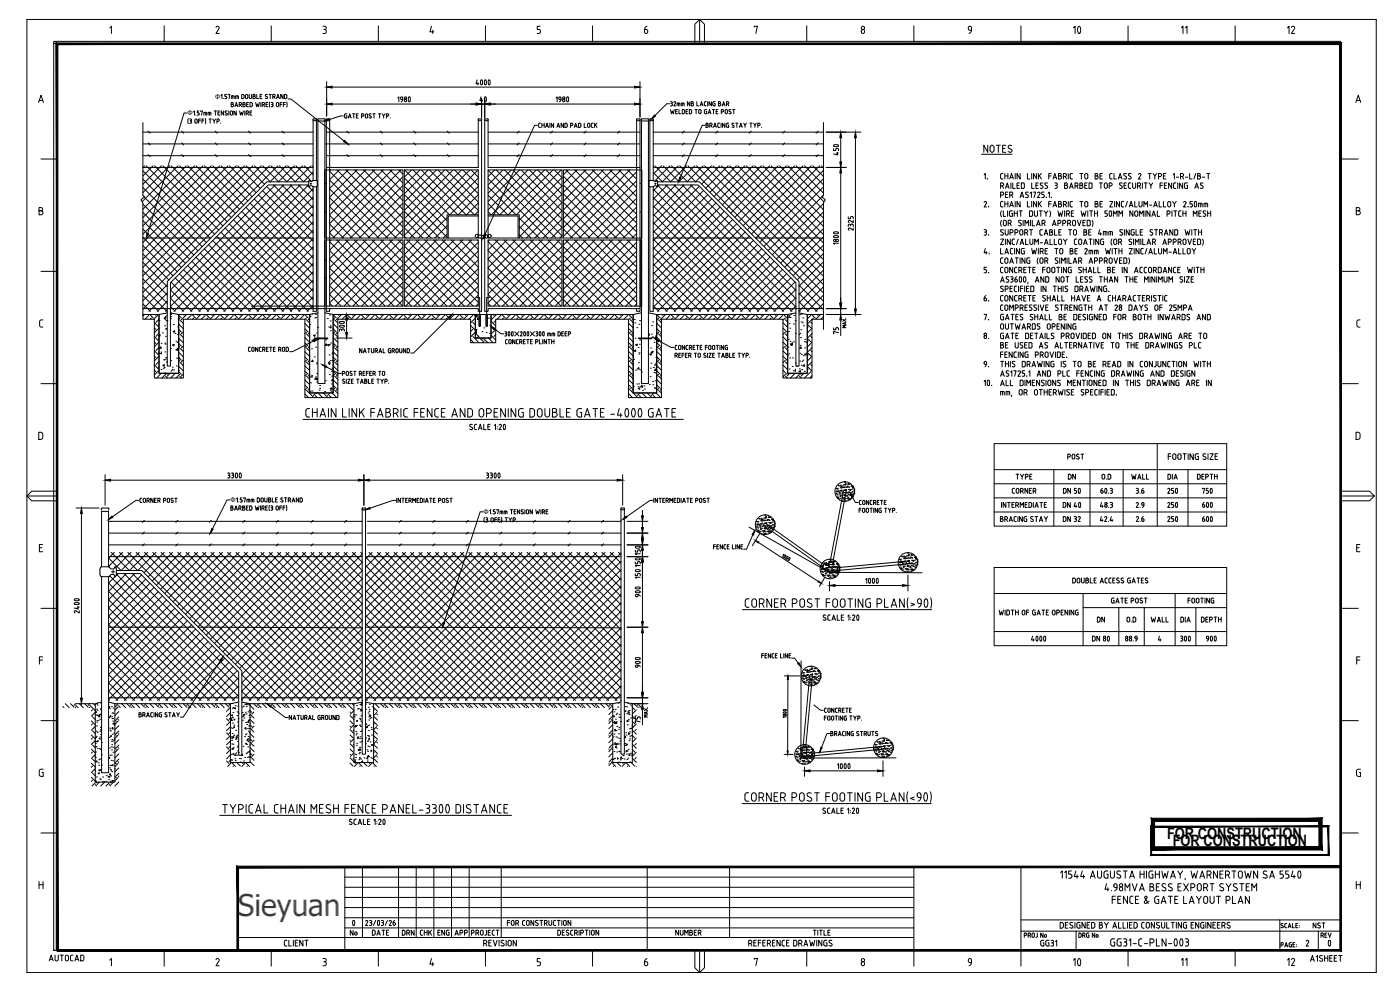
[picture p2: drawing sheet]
<svg xmlns="http://www.w3.org/2000/svg" width="841mm" height="594mm" viewBox="0 0 841 594" stroke-linecap="round" stroke-linejoin="round" font-family="sans-serif">
<defs><g id="words">
<text font-size="17.9" fill="#124198" x="143" y="550">Sieyuan</text>
<text font-size="11" x="792" y="571">0</text>
<g font-size="9.7">
<text x="283" y="54">4000</text>
<text x="506" y="94" transform="rotate(-90 506 94)">450</text>
<text x="506" y="148" transform="rotate(-90 506 148)">1800</text>
<text x="209" y="202" transform="rotate(-90 209 202)">300</text>
<text x="135" y="290">3300</text>
<text x="291" y="290">3300</text>
<text x="700" y="299">250</text>
<text x="721" y="299">750</text>
<text x="700" y="307">250</text>
<text x="719" y="307">600</text>
<text x="700" y="316">250</text>
<text x="719" y="316">600</text>
<text x="516" y="353">1000</text>
<text x="50" y="369" transform="rotate(-90 50 369)">2400</text>
<text x="617" y="388">4000</text>
<text x="706" y="388">300</text>
<text x="721" y="388">900</text>
<text x="499" y="464">1000</text>
<text x="206" y="558">0</text>
</g>
<g font-size="9.4">
<text x="701" y="504">FOR CONSTRUCTION</text>
<text x="704" y="508">FOR CONSTRUCTION</text>
</g>
<g font-size="9.3">
<text x="238" y="63">1980</text>
<text x="285" y="63">40</text>
<text x="333" y="63">1980</text>
<text x="387" y="335" transform="rotate(-90 387 335)">150</text>
<text x="387" y="349" transform="rotate(-90 387 349)">150</text>
<text x="387" y="362" transform="rotate(-90 387 362)">900</text>
<text x="387" y="404" transform="rotate(-90 387 404)">900</text>
</g>
<text font-size="8.4" x="667" y="544">FENCE &amp; GATE LAYOUT PLAN</text>
<g font-size="7.9">
<text x="643" y="21">10</text>
<text x="772" y="21">12</text>
<text x="643" y="581">10</text>
<text x="779" y="581" transform="rotate(-90 779 581)">12</text>
</g>
<g font-size="7.1">
<text x="714" y="21" transform="rotate(-90 714 21)">11</text>
<text x="474" y="434" transform="rotate(-90 474 434)">1000</text>
<text x="170" y="569">CLIENT</text>
<text x="624" y="569">GG31</text>
<text x="28" y="579">AUTOCAD</text>
<text x="714" y="581" transform="rotate(-90 714 581)">11</text>
</g>
<g font-size="6.6">
<text x="658" y="375">DN</text>
<text x="676" y="375">O.D</text>
<text x="690" y="375">WALL</text>
<text x="708" y="375">DIA</text>
<text x="720" y="375">DEPTH</text>
<text x="386" y="435" transform="rotate(-90 386 435)">75</text>
<text x="209" y="563">No</text>
<text x="222" y="563">DATE</text>
<text x="240" y="563">DRN</text>
<text x="251" y="563">CHK</text>
<text x="262" y="563">ENG</text>
<text x="272" y="563">APP</text>
<text x="282" y="563">PROJECT</text>
<text x="405" y="563">NUMBER</text>
<text x="487" y="563">TITLE</text>
<text x="786" y="579">A1SHEET</text>
</g>
<g font-size="6.2">
<text x="513" y="140" transform="rotate(-90 513 140)">2325</text>
<text x="504" y="202" transform="rotate(-90 504 202)">75</text>
<text x="609" y="289">TYPE</text>
<text x="640" y="289">DN</text>
<text x="661" y="289">O.D</text>
<text x="679" y="289">WALL</text>
<text x="700" y="289">DIA</text>
<text x="718" y="289">DEPTH</text>
<text x="607" y="297">CORNER</text>
<text x="681" y="297">3.6</text>
<text x="600" y="306">INTERMEDIATE</text>
<text x="660" y="306">48.3</text>
<text x="637" y="314">DN 32</text>
<text x="660" y="314">42.4</text>
<text x="681" y="314">2.6</text>
<text x="713" y="363">FOOTING</text>
<text x="675" y="386">88.9</text>
<text x="647" y="564">DRG No</text>
<text x="792" y="564">REV</text>
<text x="768" y="570">PAGE:</text>
</g>
<g font-size="4.9">
<text x="509" y="198" transform="rotate(-90 509 198)">MAX.</text>
<text x="390" y="432" transform="rotate(-90 390 432)">MAX.</text>
</g>
<g font-size="3.9">
<text x="129" y="59">Φ</text>
<text x="113" y="69">Φ</text>
<text x="139" y="302">Φ</text>
<text x="291" y="309">Φ</text>
</g>
</g></defs>
<g fill="none" stroke="#000" stroke-width=".6">
<path d="M16 12h811v572h-811zM66 17l1-1v4M99 16v9M130 16h1l1 1-2 3h2M163 16v9M194 16h2v1l-1 1M195 18h1v2h-2M227 16v9M259 16l-1 3h3M260 18v2M292 16v9M324 16h-1v2h1l1 1-1 1h-1"/>
<path d="M356 16v9M389 16l-2 1v2a1.1 1.1 0 0 0 2 1 1.1 1.1 0 0 0 0-1 1.1 1.1 0 0 0-1-1h-1M420 12v14M453 16h2l-1 4M485 16v9M549 16v9M584 18h-1a1.1 1.1 0 0 1-2-1 1.1 1.1 0 0 1 1-1 1.1 1.1 0 0 1 2 1l-1 2-1 1M613 16v9M678 16v9M742 16v9M32 25h773v546h-773zM32 26h773v545h-771v-545"/>
<path d="M417 26v-11l3-3 3 3v11M133 57v2M134 59h.1M136 57h-1v1h1v1h-1M137 57h1v2M140 58v1M141 58v1M141 58h-2v1M142 59v-1h1v1M142 58v1M145 57h2l-1 2h-1zM148 57h1v2a.7 .7 0 0 1-1 0 .7 .7 0 0 1-1 0z"/>
<path d="M150 57v2a.7 .7 0 0 0 1 0v-2M152 57h1v1a.7 .7 0 0 1 0 1h-1zM152 58h1M154 57v2h1M156 58h1M157 57h-1v2h1M161 57h-1a.6 .6 0 0 0 0 1 .7 .7 0 0 1 0 1 .7 .7 0 0 1-1 0M162 57h1M162 57v2M164 58h1a.7 .7 0 0 0 0-1h-1v2M165 58v1M166 59l1-2 1 2"/>
<path d="M166 59h2M170 57v2l-1-2v2M171 57h1v2h-1zM173 59h2l32 26M196 49v21M200 52h181M289 59v12M291 59v12M384 49v21M23 62l2-5 1 5M24 60h2M86 74v43l1 1-2 2 1 2v67h10"/>
<path d="M86 79h102M89 79l1 1M109 79l1 1M112 68h-1l-22 72M113 71v3M114 71l1 1v1M114 73h1M115 73v1h-1M116 67h1v2M117 72h1v1a.7 .7 0 0 1 0 1 .7 .7 0 0 1-1-1zM118 69h.1M119 73h1"/>
<path d="M119 67h-1v1h1l1 1h-2M120 71h-1v3M120 67h2l-1 2M121 73h1M122 71h-1v3M122 69v-2l2 1v1M123 71v3M123 67v2M126 71h1M126 67v2M126 71v3M127 68v1"/>
<path d="M127 68l-2-1v2M128 71l1 2 1-2M129 73v1M129 67h1M129 79l1 1M129 67v2M130 73h1a.7 .7 0 0 0 1-1 .7 .7 0 0 0-1-1h-1v3M131 68h1M132 67h-1v2h1M133 74h.1M134 67v2l-1-2v2M135 68h1a.7 .7 0 0 1 0 1 .7 .7 0 0 1-1 0"/>
<path d="M136 67a.6 .6 0 0 0-1 0 .7 .7 0 0 0 1 1M137 67v2M139 63h1M140 63a.7 .7 0 0 1 0 1M140 63v-1h-1v2h1M140 67v1M140 67a.7 .7 0 0 0-1 0 .7 .7 0 0 0-1 0v1a.7 .7 0 0 0 1 1 .7 .7 0 0 0 1-1M141 64l1-2 1 2M141 63h2M142 67v2l-1-2v2M144 63a.7 .7 0 0 0 1-1 .7 .7 0 0 0-1 0v2M144 67v2l1-2 1 2v-2"/>
<path d="M145 63v1M146 63h1M147 63a.7 .7 0 0 1 0 1M147 63v-1h-1v2h1M147 67v2M148 68h1a.7 .7 0 0 0 0-1h-1v2M148 63h1M149 68v1M149 79l2 1M149 62h-1v2h1M150 68h1M151 64h1v-2h-2v2h1"/>
<path d="M151 67h-1v2h1M154 62v2l1-2v2l1-2M157 62v2M158 63a.7 .7 0 0 0 1-1 .7 .7 0 0 0-1 0v2M158 63l1 1M160 63h1M161 62h-1v2h1M162 61v3M163 62h1l-1 1M163 64h.1M163 63h.1M163 63h1l-1 1"/>
<path d="M166 62h1v1a.7 .7 0 0 1 0 1 .7 .7 0 0 1-1-1zM168 63h1M169 62h-1v2M169 79l2 1M170 63h1M171 62h-1v2M172 61v3M188 72v-1h2v1M191 73h4v157h-4zM191 73v-2h4v2M196 79h91M196 71h2v1"/>
<path d="M196 71v1M200 63h86M206 70h-1l-7 2M208 68h.1M208 68l-1 1v1l1 1M208 69v2M208 79l2 1M209 71l1-3 1 3M209 70h2M212 68h1M212 68v3M214 69h1"/>
<path d="M215 68h-1v3h1M217 70h1a.7 .7 0 0 0 1-1 .7 .7 0 0 0-1-1h-1v3M220 69h1v1a.7 .7 0 0 1-1 1 .7 .7 0 0 1-1-1zM223 69v-1a.7 .7 0 0 0-1 1l1 1a.7 .7 0 0 1 0 1 .7 .7 0 0 1-1 0M224 68h1M225 68v3M227 68h2M228 68v3M228 79l2 1M230 68v2l1-2M230 70v1M232 70h1a.7 .7 0 0 0 1-1 .7 .7 0 0 0-1-1h-1v3"/>
<path d="M234 71h.1M249 79l1 1M269 79l1 1M287 72v-1h2v1M291 72v-1h2v1M293 79h91M294 63h87M312 79l-1 1M323 75h-2l-30 66M325 74l-1 1v1l1 1M326 75h1M326 74v3"/>
<path d="M327 74v3M328 77l1-3v3M328 76h1M330 74v3M332 79l-1 1M333 74v3l-2-3v3M335 77v-3l1 3M335 76h1M339 74v3l-2-3v3M339 74h2l-1 2-1 1zM343 75a.7 .7 0 0 0 1 0 .7 .7 0 0 0-1-1v3M345 77l1-3 1 3"/>
<path d="M345 76h1M348 74h1v2l-1 1zM351 74v3h1M352 79l-1 1M353 74h1v2a.7 .7 0 0 1 0 1 .7 .7 0 0 1-1-1zM356 74l-1 1v1l1 1M357 74v3M358 75l1 2M359 74l-2 2M372 79l-1 1M382 72l1-1h1v1M385 73h5v157h-5z"/>
<path d="M385 73l1-2h3l1 2M390 72l1-1h1v1M392 79h103M402 62h-1l-8 7M403 61h1l-1 1M403 66v2l1-1v1l1-2M403 62h.1M403 62l1 1-1 1M405 61h1l-1 3h1M406 67h1M407 64v-2h1v2M407 66h-1v2h1"/>
<path d="M408 62v2M408 66v2h1M409 64v-2h2v2M410 66h1v2h-1zM410 62v2M411 79l-1 1M412 67h1M413 66h-1v2h1M414 61v3l-1-3v3M415 61h1v1a.7 .7 0 0 1 1 1 .7 .7 0 0 1-1 1h-1zM415 62h1M415 67v1"/>
<path d="M416 67l-1-1h-1v2h2M417 66h2M418 66v2M419 61v3h1M420 66a.7 .7 0 0 1 1 0M420 67v1a.7 .7 0 0 0 1 0v-1M421 64v-3l1 3M421 63h1M423 62v1l1 1M423 67v1h2v-1h-1M424 75h-2l-13 32M424 74h1v1a.7 .7 0 0 1 1 1 .7 .7 0 0 1-1 1h-1z"/>
<path d="M424 75h1M424 61l-1 1M425 66h-2M425 61v3M425 68l1-2 1 2M426 68h1M426 75h1a.7 .7 0 0 0 1 0 .7 .7 0 0 0-1-1h-1v3M427 75l1 2M427 61v3l-1-3v3M428 66h1M429 66v2M429 77v-3l1 3"/>
<path d="M429 76h1M429 62h1v2l-2-1M430 61h-2v2M430 67h1M431 79l-1 1M431 66h-1v2h1M432 61h1l-1 1a.7 .7 0 0 1 1 1 .7 .7 0 0 1-1 1zM432 62h.1M432 74l-1 1v1l1 1M433 74v3M433 67h1a.7 .7 0 0 0 1 0 .7 .7 0 0 0-1-1h-1v2M434 64l1-3 1 3"/>
<path d="M434 63h1M435 74v3l-1-3v3M436 66a.7 .7 0 0 1 1 0M436 67v1a.7 .7 0 0 0 1 0v-1M436 62h1M437 62a.7 .7 0 0 0 1 0 .7 .7 0 0 0-1-1h-1v3M437 62l1 2M438 74l-2 1 1 1 1 1v-2h-1M439 66a.7 .7 0 0 0-1 0 .7 .7 0 0 0 0 1h1a.7 .7 0 0 1 0 1 .7 .7 0 0 1-1 0M440 66h2M441 66v2M441 74a.6 .6 0 0 0-1 0 .6 .6 0 0 0 0 1h1a1 1 0 0 1 0 2 .7 .7 0 0 1-1-1"/>
<path d="M442 74h1M443 74v3M444 77l1-3 1 3M444 76h2M447 74l1 1v-1M448 75v2M450 74h2M451 74v3M451 79l-1 1M453 74l1 1v-1M454 75v2M455 75h1a.7 .7 0 0 0 1 0 .7 .7 0 0 0-1-1h-1v3"/>
<path d="M457 76v1M471 79l-1 1M492 79l-2 1M495 74v43M496 79h21M815 62l1-5 1 5M815 60h2M25 96h9M86 86h102M86 94h102M87 100l-1 1M88 100l41 41"/>
<path d="M89 86l1 1M89 93l1 1M92 100l-6 6M93 100l38 38M97 100l-11 11M98 100l36 36M102 100l-16 16M103 100l33 33M107 100l-22 21M108 100l31 31M109 86l1 1M109 93l1 1"/>
<path d="M112 100l-26 26M113 100l28 28M117 100l-31 31M118 100l26 26M122 100l-36 36M123 100l23 23M127 100l-41 41M128 100l21 21M129 93l1 1M129 86l1 1M132 100l-46 46M133 100l18 18"/>
<path d="M137 100l-51 51M138 100l16 16M142 100l-56 56M143 100l13 13M147 100l-61 61M148 100l11 11M149 93l2 1M149 86l2 1M152 100l-66 66M153 100l9 9M157 100l-71 71M158 100l9 9"/>
<path d="M162 100l-76 76M163 100l9 9M167 100l-81 81M168 100l9 9M169 86l2 1M169 93l2 1M172 100l-10 9M173 100l9 9M177 100l-10 9M178 100l9 9M182 100l-10 9M183 100l5 5"/>
<path d="M187 100l-10 9M188 100h.1M195 86h92M196 94h91M208 93l2 1M208 86l2 1M228 86l2 1M228 93l2 1M249 86l1 1M249 93l1 1M269 93l1 1M269 86l1 1"/>
<path d="M293 86h91M293 94h91M312 86l-1 1M312 93l-1 1M332 86l-1 1M332 93l-1 1M352 93l-1 1M352 86l-1 1M372 93l-1 1M372 86l-1 1M392 86h103M392 94h103"/>
<path d="M392 100h.1M393 100l10 9M397 100l-5 5M398 100l10 9M402 100l-9 9M403 100l10 9M407 100l-9 9M408 100l10 9M411 93l-1 1M411 86l-1 1M412 100l-9 9M413 100l82 81"/>
<path d="M417 100l-9 9M418 100l77 76M422 100l-9 9M423 100l72 71M427 100l-9 9M428 100l67 66M431 93l-1 1M431 86l-1 1M432 100l-11 11M433 100l62 61M437 100l-13 13M438 100l57 56"/>
<path d="M442 100l-16 16M443 100l52 51M447 100l-18 18M448 100l47 46M451 93l-1 1M451 86l-1 1M452 100l-21 21M453 100l42 41M457 100l-23 23M458 100l37 36M462 100l-26 26M463 100l32 31"/>
<path d="M467 100l-28 28M468 100l27 26M471 86l-1 1M471 93l-1 1M472 100l-31 31M473 100l22 21M477 100l-33 33M478 100l17 16M482 100l-36 36M483 100l12 11M487 100l-38 38M488 100l7 6"/>
<path d="M492 86l-2 1M492 93l-2 1M492 100l-41 41M493 100l2 1M514 83v103M590 93h18M593 87v5l-2-5v5M595 88a1.2 1.2 0 0 1 1-1 1.2 1.2 0 0 1 1 1v2a1.2 1.2 0 0 1-1 1 1.2 1.2 0 0 1-1-1zM599 87h2M600 87v5M602 89h2M604 87h-2v5h2"/>
<path d="M608 87h-1a1.1 1.1 0 0 0-1 1 1.1 1.1 0 0 0 0 1l1 1a1.2 1.2 0 0 1 0 2 1.2 1.2 0 0 1-1-1M806 96h10M86 113l35 35M86 108l38 38M86 103l40 40M86 101h102M87 118l32 33M153 120l35 35M155 117l33 33M158 115l30 30M160 112l28 28M164 111l24 24"/>
<path d="M165 111l-63 63M169 111l19 19M170 111l-68 68M174 111l14 14M175 111l-73 73M179 111l9 9M180 111l-76 76M184 111l4 4M185 109h-25l-60 60v51h2v-50l59-59h24l-76 76M186 110h1M187 110v1M188 108l-1 1-1-1-1 4h1h1h1"/>
<path d="M188 108h2l1 1-1 3h-2M188 112v75h2v-75M188 118l-69 69M188 113l-74 74M188 108v-36h2v36M188 103l-6 6M195 102v41M195 102h47v41h-46v-41M195 110h1M196 101h91v-29h2v115h-2v-2h-201M198 119l24 24M198 113l30 30"/>
<path d="M198 108l35 35M198 103l40 40M199 102l-1 1M202 102l40 40M204 102l-6 6M208 102l34 34M209 102l-11 11M213 102l29 29M214 102l-16 16M218 102l24 24M220 102l-22 22M224 102l18 18"/>
<path d="M225 102l-27 27M229 102l13 13M230 102l-32 32M234 102l8 8M236 102l-38 38M240 102l2 3M241 102l-41 41M242 117l-26 26M242 111l-31 32M242 106l-37 37M243 102h44v41h-44zM243 117l26 26"/>
<path d="M243 112l26 26M243 107l26 26M243 102l27 27M247 102l-4 4M248 102l27 27M252 102l-9 9M253 102l27 27M257 102l-14 14M258 102l27 27M262 102l-19 19M263 102l24 24M267 102l-24 24"/>
<path d="M268 102l19 19M272 102l-29 29M273 102l14 14M277 102l-34 34M278 102l9 9M282 102l-39 39M283 102l4 4M287 102l-41 41M287 117l-12 12M287 112l-17 17M287 107l-36 36M293 117l12 12"/>
<path d="M293 112l17 17M293 107l36 36M293 102l41 41M293 102h45v41h-45zM297 102l-4 4M298 102l40 40-2 1M302 102l-9 9M303 102l35 35-7 6M307 102l-14 14M308 102l30 30-12 11M312 102l-19 19M313 102l25 25-17 16"/>
<path d="M317 102l-24 24M318 102l20 20-22 21M322 102l-27 27M323 102l15 15-26 25M327 102l-27 27M328 102l10 10-26 25M332 102l-27 27M333 102l5 5-26 25M337 102l-27 27M338 102h47v41h-47zM338 116l27 27M338 111l32 32"/>
<path d="M338 106l38 37M340 102l41 41M341 102l-3 3M345 102l37 37M347 102l-9 8M351 102l31 32M352 102l-14 14M356 102l26 27M357 102l-19 19M361 102l21 21M362 102l-24 24M366 102l16 16"/>
<path d="M368 102l-30 29M372 102l10 11M373 102l-35 35M377 102l5 6M378 102l-40 40M382 102h.1M382 119l-23 24M382 114l-29 29M382 109l-34 34M382 103l-39 40M384 101h-91v-29h-2v115h2v-2h91M384 110h1"/>
<path d="M385 102v41M390 108h2M390 112h2M390 108v1v3M390 112v75h2v-75M390 108v-36h2v36M392 119l69 68M392 114l74 73M392 101h103M392 104l6 5M392 108l1 1 2-1v4h-1h-1h-1M393 110h1"/>
<path d="M394 110v1M395 109h25l60 60v51h-2v-50l-59-59h-24l76 76M396 111l-4 4M400 111l76 76M401 111l-9 9M405 111l73 73M406 111l-14 14M410 111l68 68M411 111l-19 19M415 111l63 63M416 111l-24 24M420 112l-28 28"/>
<path d="M423 114l-31 31M425 117l-33 33M428 119l-36 36M494 118l-33 33M495 117l-1 1 2 2-1 2v76M495 117l-1 1M495 102l-41 41M495 112l-36 36M495 107l-39 39M496 101h12M505 104v78M591 105l1-1v4"/>
<path d="M601 112h1a.9 .9 0 0 0 1-1 .9 .9 0 0 0-1-1h-1v3M601 117h1a.9 .9 0 0 0 1-1 .9 .9 0 0 0-1-1h-1v4M602 112l1 1M603 104h-1l-1 1v2l2 1M604 104v4M604 106h1M604 113l1-3 1 3M604 117h1M604 112h2M605 104v4M605 115h-1v4h1M607 108l1-4 1 4"/>
<path d="M607 117h.1M607 107h1M607 110v3M607 115v4M608 115a.9 .9 0 0 1 0 1 .9 .9 0 0 1 0 1v2M608 110v3h2M610 104v4M611 111h1M612 110h-1v3h1M613 104v4l-2-4v4M613 119l1-4 1 4M613 118h2"/>
<path d="M614 110h1v3h-1zM617 104v4h2M618 116a1.1 1.1 0 0 0-2-1 1 1 0 0 0 0 2l2 1-1 1-1-1M619 116l1-1v4M620 104v4M620 110v3h1M621 115h1l-1 4M622 111h1M623 104v4l-2-4v4M623 116l1-1 1 1-2 3h2M624 104v4M624 110h-2v3h2"/>
<path d="M624 106l2 2M626 104l-2 2M627 110a1 1 0 0 0-2 0 .9 .9 0 0 0 0 1l2 2h-1h-1M627 115h-1v2h1v1v1h-1M629 110a.9 .9 0 0 0-1 0 .9 .9 0 0 0 0 1l1 2h-1M630 116v-1v4M630 106h1M631 104h-1v4M633 108l1-4 1 4M633 107h1M634 110a.7 .7 0 0 1 1 1 .7 .7 0 0 1-1 0M634 111a.9 .9 0 0 1 1 1 .9 .9 0 0 1-1 1"/>
<path d="M636 104h1a.7 .7 0 0 1 1 1 .7 .7 0 0 1-1 1 .9 .9 0 0 1 1 1 .9 .9 0 0 1-1 1h-1zM636 106h1M639 106h1a.9 .9 0 0 0 1-1 .9 .9 0 0 0-1-1h-1v4M640 110a.7 .7 0 0 1 1 1 .7 .7 0 0 1-1 0 .9 .9 0 0 1 1 1 .9 .9 0 0 1-1 1zM640 111h.1M640 106l1 2M642 104v4M642 113l2-3 1 3M643 112h1M644 104l-1 1v2l1 1M646 112h1M647 110h-1v3"/>
<path d="M647 110a.9 .9 0 0 1 1 1 .9 .9 0 0 1-1 1l1 1M649 110h1a.7 .7 0 0 1 0 1 .9 .9 0 0 1 1 1 .9 .9 0 0 1-1 1h-1zM649 104h2M649 111h1M650 104v4M652 111h1M652 104h1v3a.9 .9 0 0 1 0 1 .9 .9 0 0 1-1-1zM653 110h-1v3h1M654 110h2v3h-2zM658 104h1a.7 .7 0 0 1 1 1 .7 .7 0 0 1-1 1 .9 .9 0 0 1 1 1 .9 .9 0 0 1-1 1h-1zM658 106h1M660 110h2"/>
<path d="M661 106h1M661 110v3M662 104h-1v4h1M664 110h1v2a.9 .9 0 0 1-1 1 .9 .9 0 0 1-1-1zM666 112h1a.9 .9 0 0 0 1-1 .9 .9 0 0 0-1-1h-1v3M668 104h-1v1v2l1 1M669 104v4h2M672 108l1-4 1 4M672 107h2M674 110a.9 .9 0 0 0-1 0 .9 .9 0 0 0 0 1l1 2h-1M675 111h1M675 106l2 1h-1h-1"/>
<path d="M677 110h-2v3h2M677 104a1 1 0 0 0-2 0 .9 .9 0 0 0 0 1M678 106l1 1h-1M679 110h-1v1v2h1M680 104a1 1 0 0 0-2 0 .9 .9 0 0 0 0 1M680 110v2a.9 .9 0 0 0 1 1 .9 .9 0 0 0 1-1v-2M683 112h1a.9 .9 0 0 0 1-1 .9 .9 0 0 0-1-1h-1v3M684 105v-1a.8 .8 0 0 1 1 1 .8 .8 0 0 1 0 1l-1 2h1M684 112l1 1M686 110v3M687 110h2M688 110v3"/>
<path d="M690 104h2M690 110l1 1v2M691 104v4M692 110l-1 1M693 104l1 2v2M695 104l-1 2M696 106h1a.9 .9 0 0 0 1-1 .9 .9 0 0 0-1-1h-1v4M697 111h1M698 110h-1v3M699 106h1M699 111h2M700 104h-1v4h1"/>
<path d="M701 110h-2v3h2M704 110v3l-2-3v3M705 105v-1v4M706 110h-1v1v2h1M707 106h1M708 110v3M709 106h1a.9 .9 0 0 0 1-1 .9 .9 0 0 0-1-1h-1v4M710 106l1 2M710 110v3l-1-3v3M712 106h2M713 110h-1v3h1v-2M715 104v4h1"/>
<path d="M718 113l1-3 1 3M718 112h2M718 104l-1 4M719 104h1a.7 .7 0 0 1 1 1 .7 .7 0 0 1-1 1 .9 .9 0 0 1 1 1 .9 .9 0 0 1-1 1h-1zM719 106h1M722 106h2M723 110a1 1 0 0 0-2 0 .9 .9 0 0 0 0 1l2 2h-1h-1M725 104h2M726 104v4M23 127h2a1.2 1.2 0 0 1 1 1 1.2 1.2 0 0 1-1 1h-2v-4h2v1v1M86 138l23 23M86 133l25 25"/>
<path d="M86 128l28 28M86 123l30 30M133 140l47 47M135 137l50 50M138 135l50 50M140 132l48 48M143 130l45 45M145 127l43 43M148 125l40 40M150 122l38 38M188 138l-49 49M188 133l-54 54"/>
<path d="M188 128l-59 59M188 123l-64 64M195 127h1M198 140l3 3M198 135l8 8M198 129l14 14M198 124l19 19M242 138l-5 5M242 133l-10 10M242 127l-16 16M242 122l-21 21M243 132l11 11"/>
<path d="M243 137l6 6M243 127l16 16M243 122l21 21M269 136l-8 7M269 131l-13 12M287 130h-18v13M287 129h-18v14M287 122l-7 7M287 127l-2 2M293 130h18v13M293 129h19v14M293 127l2 2"/>
<path d="M293 122l7 7M312 136l7 7M312 131l12 12M338 138l6 5M338 132l11 11M338 127l16 16M338 122l22 21M382 135l-8 8M382 130l-13 13M382 124l-18 19M384 127h1M392 139l49 48"/>
<path d="M392 134l54 53M392 129l59 58M392 124l64 63M430 122l-38 38M433 124l-41 41M435 127l-43 43M438 129l-46 46M440 132l-48 48M443 134l-51 51M445 137l-50 50M448 139l-48 48M495 137l-24 24"/>
<path d="M495 132l-26 26M495 127l-29 29M495 122l-31 31M591 138h1a.7 .7 0 0 1 1 1 .7 .7 0 0 1-1 0M591 122l1-1v1M592 139a.9 .9 0 0 1 1 1 .9 .9 0 0 1-1 1h-1M592 122l-1 2h2M602 127l-1 1 1 2M602 132l-1 2 1 2M603 121h-1l-1 1v2h2M603 127v3h1M603 135a.9 .9 0 0 0 1 1 .9 .9 0 0 0 1-1"/>
<path d="M603 135v-2a.9 .9 0 0 1 1-1 .9 .9 0 0 1 1 1v2M603 138a1 1 0 0 0-2 0 .9 .9 0 0 0 0 1l2 2h-1h-1M604 121v3M604 122h1M604 138v2a.9 .9 0 0 0 1 1 .9 .9 0 0 0 1-1v-2M605 127v3M605 121v3M607 124l1-3 1 3M607 132h-1v4M607 132a.9 .9 0 0 1 0 1 .9 .9 0 0 1 0 1h-1M607 140h1a.9 .9 0 0 0 1-1 .9 .9 0 0 0-1-1h-1v3M607 134v2"/>
<path d="M607 123h1M608 127h-2l1 3h1v-2M609 127v3M609 128h2M610 140h1a.9 .9 0 0 0 1-1 .9 .9 0 0 0-1-1h-1v3M610 121v3M611 127v3M612 127h2M613 121v3l-2-3v3M613 138h1v2a.9 .9 0 0 1 0 1 .9 .9 0 0 1-1-1zM613 127v3M614 132a1 1 0 0 0-2 0 1 1 0 0 0 0 2l2 1-1 1-1-1"/>
<path d="M615 132v4M616 140a.9 .9 0 0 0 1-1 .9 .9 0 0 0-1-1v3M616 136v-4l1 2 1-2v4M617 140v1M617 121v3h2M618 127h2v3h-2zM618 138h2M619 132v4M619 138v3M620 121v3M620 132v4h2M621 127v2a.9 .9 0 0 0 1 1 .9 .9 0 0 0 1-1v-2"/>
<path d="M623 121v3l-2-3v3M623 136l1-4 1 4M623 135h2M624 121v3M624 122l2 2M624 127h2M625 139v2M625 127v3M626 121l-2 2M626 134h1M626 138h-1v1M627 132h-1v4"/>
<path d="M627 132a.9 .9 0 0 1 1 1 .9 .9 0 0 1-1 1M627 134l1 2M627 127l1 1v2M629 127l-1 1M630 122h1M631 139h.1M631 127v1v2M631 121h-1v3M631 138v3M632 138a.7 .7 0 0 1 0 1 .9 .9 0 0 1 0 1 .9 .9 0 0 1 0 1M632 136l1-4 1 4M633 124l1-3 1 3"/>
<path d="M633 135h1M633 123h1M634 138v3h1M636 127v3l1-2 1 2v-3M636 121h1a.7 .7 0 0 1 1 1 .7 .7 0 0 1-1 0 .9 .9 0 0 1 1 1 .9 .9 0 0 1-1 1h-1zM636 122h1M636 139h1M636 132v4M636 132a.9 .9 0 0 1 1 1 .9 .9 0 0 1-1 1M638 138h-2v3h2M639 123h1a.9 .9 0 0 0 1-1 .9 .9 0 0 0-1-1h-1v3M639 132h-1v4"/>
<path d="M639 132a.9 .9 0 0 1 1 1 .9 .9 0 0 1-1 1h-1M640 127v3M640 123l1 1M641 129h1M642 128a.9 .9 0 0 0 1 0 .9 .9 0 0 0-1-1h-1v3M642 121v3M642 129v1M642 138h2M642 132h-1v4M642 132a.9 .9 0 0 1 1 1 .9 .9 0 0 1-1 1h-1M642 134l1 2M643 138v3"/>
<path d="M644 128h1M644 121l-1 1v2h1M644 133v2M644 135a.9 .9 0 0 0 1 1 .9 .9 0 0 0 1-1M644 133a.9 .9 0 0 1 1-1 .9 .9 0 0 1 1 1v2M645 127h-1v3h1M647 139v1M647 139a.9 .9 0 0 0-1-1 .9 .9 0 0 0-1 1v1a.9 .9 0 0 0 1 1 .9 .9 0 0 0 1-1M647 132l1 4 1-4M649 121h2M649 127l1 3 1-2 1 2v-3M650 121v3"/>
<path d="M651 134h1M651 138h1a.7 .7 0 0 1 1 1 .7 .7 0 0 1-1 0 .9 .9 0 0 1 1 1 .9 .9 0 0 1-1 1h-1zM651 139h1M652 121h1v2a.9 .9 0 0 1 0 1 .9 .9 0 0 1-1-1zM652 132h-1v4h1M653 132l2 1v3h-2zM653 127v3M654 139h1M655 127h1M655 127v3M655 138h-1v3h1M656 132l1 2-1 2"/>
<path d="M657 127v3M657 128h2M658 121h1a.7 .7 0 0 1 1 1 .7 .7 0 0 1-1 0 .9 .9 0 0 1 1 1 .9 .9 0 0 1-1 1h-1zM658 122h1M659 127v3M661 138l-1 3h2M661 122h1M661 140v1M662 121h-1v3h1M664 139v2M665 127h-1v1h1v1v1h-1M667 127a1.8 1.8 0 0 1 0 3l-1-1z"/>
<path d="M667 121h1l-1 3h1M667 139v2M669 130v-3l1 2 1-2v3M670 121v3M672 130v-3l1 2 1-2v3M673 121v3l-2-3v3M674 138a.9 .9 0 0 0-1 0 .9 .9 0 0 0 0 1l1 2h-1M675 121l-1 1v2h1M675 138v3M677 121l-1 3M678 124l1-3 2 3M678 138v3l-1-3v3"/>
<path d="M679 123h1M681 127v3l-2-3v3M681 138h-1v3h1v-2M682 121v3h1M682 127h1l1 2a.9 .9 0 0 1-1 1 .9 .9 0 0 1-1-1zM682 138v3h2M684 121v2a.9 .9 0 0 0 1 1 .9 .9 0 0 0 1-1v-2M685 130v-3l1 2 1-2v3M685 139h1M686 138h-1v3h1M687 124v-3l1 2 1-2v3M688 127v3"/>
<path d="M690 123h2M691 127v3l-2-3v3M692 130l1-3 1 3M692 129h2M693 138a1 1 0 0 0-2 0 .9 .9 0 0 0 0 1l2 2h-1h-1M693 124l1-3 1 3M693 123h2M694 138h1M695 138v3M695 127v3h2M696 121v3h2M697 140a.9 .9 0 0 0 1-1 .9 .9 0 0 0-1-1v3"/>
<path d="M698 140v1M699 121v3h1M701 129h1M702 128a.9 .9 0 0 0 1 0 .9 .9 0 0 0-1-1h-1v3M703 122v1M703 122a.9 .9 0 0 0-1-1 .9 .9 0 0 0-1 1v1a.9 .9 0 0 0 1 1 .9 .9 0 0 0 1-1M704 127v3M704 121l1 1v2M705 138v3l-2-3v3M705 127h2M706 138h1v3h-1zM706 127v3"/>
<path d="M707 121l-2 1M710 127h-1h-1v2l2 1M711 127v3M711 128h1M711 122l1-1v1M712 138l1 3v-2l1 2 1-3M712 122l-1 2h1M712 127v3M716 138v3M716 121h-1v1l1 1v1h-1M717 130v-3l1 2 1-2v3M717 138h2"/>
<path d="M718 138v3M719 121h-1a1.8 1.8 0 0 0 0 3h1M719 121v3M720 124v-2h2v2M720 138v3M720 139h2M720 128h1M721 122v2M722 127h-2v3h2M722 138v3M723 128l1 1M723 124v-2h2v2"/>
<path d="M724 128v2h-1M724 122v2M724 127a.9 .9 0 0 0-1 0 .9 .9 0 0 0 0 1M725 127v3M725 128h2M727 127v3M815 127h1a1.2 1.2 0 0 1 1 1 1.2 1.2 0 0 1-1 1h-1v-4h2v1l-1 1M86 143l20 20M86 143h41M86 158l14 14M86 153l15 15M86 148l18 18"/>
<path d="M113 160l27 27M115 157l30 30M118 155l32 32M120 152l35 35M123 150l37 37M125 147l40 40M128 145l42 42M129 143h59M130 142l45 45M188 158l-29 29M188 153l-34 34M188 148l-39 39"/>
<path d="M188 143l-44 44M195 144v40h-44M195 156h1M196 144h46v40h-46zM198 156l28 28M198 151l33 33M198 145l39 39M199 144l-1 1M202 144l40 40M204 144l-6 6M208 144l34 35M209 144l-11 11"/>
<path d="M213 144l29 29M215 144l-17 17M218 144l24 24M220 144l-22 22M223 144l19 19M225 144l-27 27M229 144l13 14M231 144l-33 33M234 144l8 8M236 144l-38 38M239 144l3 3M241 144l-40 40"/>
<path d="M242 148l-35 36M242 159l-25 25M242 154l-30 30M243 144h44v40h-44zM243 158l25 26M243 148l36 36M243 142l1 1M245 144l39 40M246 144l-3 4M250 144l37 38M252 144l-9 9 31 31M255 144l32 32"/>
<path d="M257 144l-14 14M260 144l27 27M262 144l-19 20 20 20M266 144l21 22M268 144l-25 25M269 141l-3 2M271 144l16 16M273 144l-30 30M276 144l11 11M278 144l-35 35 4 5M282 144l5 6M283 144l-39 40"/>
<path d="M287 144v1M287 156l-27 28M287 151l-33 33M287 146l-38 38M293 156l28 28M293 150l34 34M293 145l39 39M293 144h45v40h-45zM294 144l-1 1M297 144l40 40M299 144l-6 6M303 144l35 35"/>
<path d="M305 144l-12 11M308 144l30 30M310 144l-17 17M312 141l2 2M313 144l25 24M315 144l-22 22M319 144l19 19M320 144l-27 27M324 144l14 14M326 144l-33 33M329 144l9 9M331 144l-38 38"/>
<path d="M334 144l4 3M336 144l-39 40M338 159l-26 25M338 153l-31 31M338 148l-36 36M338 159l26 25M338 153l31 31M338 148l36 36M338 143h1M338 144h47v40h-47zM340 144l39 40M342 144l-4 3"/>
<path d="M345 144l37 38M347 144l-9 9M350 144l32 32M352 144l-14 14M356 144l26 27M357 144l-19 19M361 144l21 22M363 144l-25 24M366 144l16 16M368 144l-30 30M371 144l11 11M373 144l-35 35"/>
<path d="M377 144l5 6M379 144l-40 40M382 144v1M382 156l-27 28M382 151l-33 33M382 146l-38 38M382 140l-2 3M384 156h1M385 144v40M392 143h59M392 159l29 28M392 154l34 33"/>
<path d="M392 149l39 38M392 144l44 43M450 142l-45 45M453 144l-43 43M454 143h41M455 147l-40 40M458 149l-38 38M460 152l-35 35M463 154l-33 33M465 157l-30 30M468 159l-28 28M495 157l-15 15"/>
<path d="M495 152l-16 16M495 147l-19 19M495 142l-21 21M592 149l-1 3h2M592 151v2M601 144h2l-2 3h2M601 149v4h2M603 155h-1l-1 1v2h2M604 153l1-4 1 4M604 155h1v2a.9 .9 0 0 1 0 1 .9 .9 0 0 1-1-1zM604 144v3M604 152h1"/>
<path d="M607 158l1-3 1 3M607 144v3l-2-3v3M607 157h1M608 149h-1v1v2l1 1M609 147h1M610 144h-2v2l1 1M610 149v4M610 155h2M611 155v3M612 144l-1 3M612 149v4l-1-4v4M613 147l1-3 1 3"/>
<path d="M613 155v3M613 146h2M615 149l-1 1v2l1 1v-2M616 155v3l-2-3v3M616 144v3h2M619 144v2a.9 .9 0 0 0 1 1 .9 .9 0 0 0 1-1M619 155h-2v3h2v-2h-1M620 149v4l1-3 1 3 1-4M620 144v2M622 147v-3l1 1 1-1v3M624 155l-1 1 1 3M624 149v4"/>
<path d="M625 156v1M625 141h1M625 156a.9 .9 0 0 1 1-1 .9 .9 0 0 1 1 1v1a.9 .9 0 0 1-1 1 .9 .9 0 0 1-1-1M625 151h1a.9 .9 0 0 0 1-1 .9 .9 0 0 0-1-1h-1v4M625 146h1M626 151l1 2M627 141l1-3 1 3M627 147l2-3 1 3M628 157h1a.9 .9 0 0 0 0-1 .9 .9 0 0 0 0-1h-1v3M628 140h1M628 146h1M628 151h1"/>
<path d="M629 157v1M629 149h-1v4h1M631 144v3h1M633 144v3h2M634 149h2M635 149v4M636 155a1 1 0 0 0-2 0 .9 .9 0 0 0 0 1l2 2h-1h-1M636 144h1l1 2a.9 .9 0 0 1-1 1 .9 .9 0 0 1-1-1zM637 155v3M637 150h1v2a.9 .9 0 0 1 0 1 .9 .9 0 0 1-1-1zM638 158v-3l1 2 1-2v3M639 144l1 1v2"/>
<path d="M641 155v3M641 144l-1 1M642 155v3h2M643 149h1a.7 .7 0 0 1 0 1 .7 .7 0 0 1 0 1 .9 .9 0 0 1 1 1 .9 .9 0 0 1-1 1h-1zM643 151h1M645 158l1-3 1 3M645 157h2M646 151h1M646 147h1M647 144h-1h-1v2l1 1M647 149h-1v4h1M648 157h1"/>
<path d="M648 144h2v2a.9 .9 0 0 1-1 1 .9 .9 0 0 1-1-1zM649 155h-1v3M649 155a.9 .9 0 0 1 1 1 .9 .9 0 0 1-1 1l1 1M651 147l1-3 1 3M651 146h2M652 150v-1l1 1-1 3h1M654 153v-3l2 1v2M654 158l1-3 1 3M654 144h2M655 157h1M655 144v3M655 150v3"/>
<path d="M657 144v3M658 153v-3l2 1v2M658 157a.9 .9 0 0 0 1-1 .9 .9 0 0 0-1-1v3M659 150v3M660 144v3l-2-3v3M660 157h1a.9 .9 0 0 0 1-1 .9 .9 0 0 0-1-1h-1v3M662 145h1v2h-1M663 141v-2h2v2M663 144h-2v2l1 1M663 157h1a.9 .9 0 0 0 1-1 .9 .9 0 0 0-1-1h-1v3M664 149l1 4 1-3v3l1-4M664 157l1 1"/>
<path d="M666 141v-2h2v2M667 155h1v2a.9 .9 0 0 1-1 1 .9 .9 0 0 1-1-1zM668 144l-1 1 1 2M668 149v4M669 155l1 3 1-3M669 149h2M669 144h2v2a.9 .9 0 0 1-1 1 .9 .9 0 0 1-1-1zM670 149v4M672 145h1M672 149v4M672 151h2M673 156h1"/>
<path d="M673 144h-1v3M673 144a.9 .9 0 0 1 1 1 .9 .9 0 0 1-1 0l1 2M674 149v4M674 155h-1v3h1M675 155h2l-1 3h-1zM678 155l1 1-1 3M678 149h2l-2 4h2M680 144a.9 .9 0 0 0-1 0 .9 .9 0 0 0 0 1l1 1-1 1h-1M681 144v3M681 149v4M682 147v-3l1 1 1-1v3M684 149v4l-2-4v4"/>
<path d="M685 144v3M686 144v3h2M687 149h-1l-1 1v2l2 1M689 147l1-3 1 3M689 149l-1 4M689 146h2M690 153l1-4 1 4M690 152h2M692 145h1a.9 .9 0 0 0 1 0 .9 .9 0 0 0-1-1h-1v3M693 149v4h2M693 145l1 2M696 149v3a.9 .9 0 0 0 1 1 .9 .9 0 0 0 1-1v-3"/>
<path d="M699 147l1-3 1 3M699 153v-4l1 2 1-2v4M699 146h1M699 141l2-3 1 3M700 140h1M702 145h1a.9 .9 0 0 0 1 0 .9 .9 0 0 0-1-1h-1v3M702 151h2M705 145h1a.9 .9 0 0 0 1 0 .9 .9 0 0 0-1-1h-1v3M705 153l1-4 1 4M705 152h2M708 145h1a.9 .9 0 0 0 1 0 .9 .9 0 0 0-1-1h-1v3M708 149v4h2"/>
<path d="M709 145l1 2M711 149v4h1M711 144h1v2a.9 .9 0 0 1 0 1 .9 .9 0 0 1-1-1zM713 150h2v2a.9 .9 0 0 1-1 1 .9 .9 0 0 1-1-1zM714 144l1 3 1-3M716 149l1 2v2M717 145h1M718 144h-1v3h1M718 149l-1 2M721 147v-1v-2h-2v3h2M722 144l1 1-1 2M25 163h9"/>
<path d="M86 178l9 9M86 173l14 14M86 168l14 14M86 163l14 14M100 176l-11 11M100 171l-14 15M102 179l8 8M102 174l13 13M103 170l17 17M105 167l20 20M108 165l22 22M110 162l25 25"/>
<path d="M188 178l-9 9M188 173l-14 14M188 168l-19 19M188 163l-24 24M195 167h1M198 177l7 7M198 172l12 12M198 166l18 18M198 161l23 23M242 175l-9 9M242 170l-14 14M242 164l-19 20"/>
<path d="M243 174l10 10M243 169l15 15M286 179h2v17M287 177l-6 7M287 172l-12 12M287 167l-17 17M287 161l-22 23M293 177l7 7M293 172l12 12M293 166l18 18M293 161l23 23M294 179h-2v17"/>
<path d="M338 180l-4 4M338 175l-10 9M338 169l-15 15M338 164l-20 20M338 180l4 4M338 175l10 9M338 169l15 15M338 164l20 20M382 177l-6 7M382 172l-11 12M382 167l-17 17M382 161l-22 23"/>
<path d="M384 167h1M392 179l9 8M392 174l14 13M392 169l19 18M392 164l24 23M470 162l-25 25M473 164l-23 23M475 167l-20 20M478 169l-18 18M478 179l-8 8M478 174l-13 13M480 176l11 11"/>
<path d="M480 171l15 15M495 167l-15 15M495 177l-10 10M495 172l-15 15M495 162l-15 15M591 179h1l1 1M592 178h-1v2M593 161h-2v1h1l1 1-1 1h-1M601 163l2 1M601 170l1-4 1 4M601 169h2M603 161h-2v2"/>
<path d="M603 178h-2v2M603 172a1 1 0 0 0-2 0 .9 .9 0 0 0 0 1l2 2h-1h-1M604 174h1a.9 .9 0 0 0 1-1 .9 .9 0 0 0-1-1h-1v3M604 161h1v2a.9 .9 0 0 1 0 1 .9 .9 0 0 1-1-1zM604 178h1v2a.9 .9 0 0 1 0 1 .9 .9 0 0 1-1-1zM604 169l1 1M606 166a.9 .9 0 0 0-1 0 .9 .9 0 0 0 0 1l1 1-1 2M607 173h1M607 166h1a.7 .7 0 0 1 1 1 .7 .7 0 0 1-1 1M607 168a1 1 0 0 1 2 0 1.1 1.1 0 0 1-1 2h-1M608 172h-1v3h1M608 161v3l-1-3v3"/>
<path d="M608 178v3l-1-3v3M610 163l1 1M611 166a1.8 1.8 0 0 0-1 2 1.8 1.8 0 0 0 1 1 1 1 0 0 0 0-1 1 1 0 0 0-1 0M611 172h-1l-1 1v2h2M611 161h-1v2M611 178h-1v2M612 172v3M612 162h1a.9 .9 0 0 0 1-1 .9 .9 0 0 0-1 0h-1v3M612 179h1a.9 .9 0 0 0 1-1 .9 .9 0 0 0-1 0h-1v3M613 166a1.6 1.6 0 0 1 1 2 1.6 1.6 0 0 1-1 1zM613 173h1M613 162l1 2"/>
<path d="M613 179l1 2M614 172h-1v3M615 162h1M615 179h1M615 166a1.8 1.8 0 0 1 0 3v-1zM616 172v3M616 161h-1v3h1M616 178h-1v3h1M617 173h1M618 161h1M618 170h-1M618 178h1"/>
<path d="M618 172h-1v3h1M618 161v3M618 178v3M619 172h2v3h-2zM620 162h2M620 179h2M622 161h-2v3h2M622 170l1-4 1 4M622 178h-2v3h2M622 169h2M625 172v3M626 162h2"/>
<path d="M627 166v4l-2-4v4M628 161h-2v3M628 178a.9 .9 0 0 0-1-1 1 1 0 0 0 0 2l1 1v1h-2M628 172v3l-1-3v3M629 178v3M629 179h2M629 161h2v2a.9 .9 0 0 1-1 1 .9 .9 0 0 1-1-1zM629 166h-1v4h1M629 166l1 1v2l-1 1M631 178v3M632 161h1l1 2a.9 .9 0 0 1-1 1 .9 .9 0 0 1-1-1zM632 180h2"/>
<path d="M633 172h2M634 172v3M635 161h2M635 178v3h2M636 161v3M636 172v3M636 173h2M636 166v4l-2-4v4M638 172v3M638 166h1v3a.9 .9 0 0 1-1 1 .9 .9 0 0 1-1-1zM638 161v3M638 178v3h1"/>
<path d="M639 172v3M640 173l1 2h-1M640 166h2M641 161v3l-2-3v3M641 166v4M641 172a.9 .9 0 0 0-1 0 .9 .9 0 0 0 0 1M643 162h1v2h-2v-1M644 161h-2v2M644 178v3M644 179h2M646 178v3M646 172h2l-1 3h-1z"/>
<path d="M647 166v4h1M647 180h2M648 164h1M649 174h1a.9 .9 0 0 0 1-1 .9 .9 0 0 0-1-1h-1v3M649 168h1M650 161a1.1 1.1 0 0 0-2-1 1 1 0 0 0 0 2l2 1-1 1M650 174l1 1M650 178l1 3 1-3M651 166h-2v4h2M651 161v3M651 162h2M652 175l1-3 1 3"/>
<path d="M652 174h1M653 161v3M653 179h1M653 166a.9 .9 0 0 0-1 0 .9 .9 0 0 0 0 1l1 2h-1M654 164l1-3 1 3M654 163h1M655 178h-2v3h2M655 172l1 3v-2l1 2 1-3M656 166a.9 .9 0 0 0-1 0 .9 .9 0 0 0 0 1l1 2h-2M657 161v3h1M659 172v3M660 161v3h1"/>
<path d="M660 180h1M660 166h2M661 166v4M662 172v3l-2-3v3M663 166v4M663 168h2M665 172h-2v3h2v-2h-1M665 166v4M665 162h1M666 161h-1v3h1M666 170l1-4 1 4M666 161a.7 .7 0 0 1 1 0 .7 .7 0 0 1-1 1 .9 .9 0 0 1 1 1 .9 .9 0 0 1-1 1"/>
<path d="M667 169h1M667 178h-1v2M668 178v3M668 162h1M668 179h2M670 161h-2v3h2M670 178v3M671 166v4l-1-4v4M672 180h1M674 161v3M675 179a.9 .9 0 0 0 1-1 .9 .9 0 0 0-1 0v3M676 179v2"/>
<path d="M676 166h2M677 166v4M677 161v3l-2-3v3M678 180h1M679 166v4M679 168h2M681 166v4M681 164l2-3 1 3M682 168h1M682 163h1M682 178h-1v2M683 166h-1v4h1"/>
<path d="M683 178h2M684 178v3M685 163l1 1M686 161h-1v2M686 179h1M687 163l1 1M688 170v-4l1 2 1-2v4M688 178h-2v3h2M688 164h1M688 161h1M688 161h-1v2M689 179h1a.9 .9 0 0 0 1-1 .9 .9 0 0 0-1 0h-1v3"/>
<path d="M690 179l1 2M690 161h2v2a.9 .9 0 0 1-1 1 .9 .9 0 0 1-1-1zM691 166v4M692 178v3M693 162h1a.9 .9 0 0 0 1-1 .9 .9 0 0 0-1 0h-1v3M694 166v4l-2-4v4M694 162l1 2M695 178a1.1 1.1 0 0 0-2-1 1 1 0 0 0 0 2l2 1-1 1h-1M695 166v4M696 178h1M696 170v-4l1 2 1-2v4M697 178v3"/>
<path d="M698 163l-1 1h-1v-3h1l1 2M699 178v3M699 164l1-3 1 3M699 163h2M699 166v3a.9 .9 0 0 0 1 1 .9 .9 0 0 0 1-1M701 178h-1v2M701 166v3M702 170v-4l1 2 1-2v4M704 161v3l-2-3v3M705 163l1 1M706 161h-1v2M708 162h1"/>
<path d="M709 161h-1v3h1M710 166a.9 .9 0 0 0-1 0 .9 .9 0 0 0 0 1l1 2h-1M712 166v4M713 166h1l-1 4h1M713 161l1 3 1-2 1 2v-3M716 168h1M717 166h-1v4h1M717 161v3M719 161h1M719 161v3M721 161v3M721 162h2"/>
<path d="M723 161v3M806 163h10M26 192h-2v1v3h2M86 189h10v35h11v-35h79v47h14v-47h86v14h9v-14h85v47h15v-47h78v35h12v-35h10v3h-7v35h-18v-35h-73v47h-19v-47h-80v14h-15v-14h-80v47h-20v-47h-73v35h-17v-35h-7zM86 183l4 4M87 189l-1 1M89 189l-2 3M90 189l2 2M91 191l-1 1M93 197l1 1M93 194l2 2M93 189h1"/>
<path d="M95 189l-3 3M96 195h-1M96 192l-2 2M96 197l-3 3M99 191h1l-1 1zM99 196h.1M99 191h.1M99 188h.1M100 197h.1M100 198h.1M100 193h.1M100 190l-1 1"/>
<path d="M100 188l-4 1v35h11v-35l-5-1M100 186l-1 1M100 181l-6 6M102 188h1v1M102 189h1M102 184l3 3M102 191h.1M103 190h.1M104 199h1v1M104 199h1M104 195h.1M107 196h.1"/>
<path d="M107 192h.1M107 198l2 1M107 189l2 2M107 195l3 2M107 189h79M107 197h.1M108 191l-1 1M108 199l-1 1M108 192l2 2M110 189h1M110 199l-1 2M112 189l-3 3"/>
<path d="M115 189l-3 3M115 189l2 2M116 191v1M119 189h.1M121 189l-3 3M123 189l-2 3M124 189l2 2M125 191l-1 1M127 189h.1M129 189l-3 3M132 189l-3 3M132 189l2 2"/>
<path d="M133 191v1M135 189h1M138 189l-3 3M140 189l-2 3M141 189l2 2M142 191l-1 1M144 189h.1M146 189l-3 3M149 189l-3 3M149 189l2 2M150 191l-1 1M152 189h1"/>
<path d="M154 189l-2 3M157 189l-2 3M158 189l2 2M159 191l-1 1M161 189h.1M163 189l-3 3M166 189l-3 3M166 189l2 2M167 191l-1 1M169 189h1M171 189l-2 3M174 189l-2 3"/>
<path d="M175 189l2 2M176 191l-1 1M178 189h.1M180 189l-3 3M182 189l-2 3M183 189l2 2M183 198l2 1M183 194l3 3M184 191l-1 1M184 199l-1 1M184 192l2 2M186 191l-1 1"/>
<path d="M186 200l-1 1M186 195h.1M186 189h.1M186 190h.1M188 189h.1M188 183l-4 4M189 191h.1M190 189h.1M190 191h.1M191 197h.1M191 188l-5 1v47h14v-47l-5-1M197 191h.1"/>
<path d="M197 196l2 1M198 189h.1M198 184v-112h-2v115h2v-2M198 182l2 2M200 189h86M214 189l-3 3M216 189l-2 3M217 189l2 2M218 191l-1 1M220 189h1M222 189l-3 3M225 189l-3 3"/>
<path d="M225 189l2 2M226 191v1M229 189h.1M231 189l-3 3M233 189l-2 3M234 189l2 2M235 191l-1 1M237 189h.1M239 189l-3 3M242 189l-3 3M242 180l-4 4M242 189l2 2"/>
<path d="M243 191v1M245 189h1M248 189l-3 3M250 189l-2 3M251 189l2 2M252 191l-1 1M254 189h.1M256 189l-3 3M259 189l-3 3M259 189l2 2M260 191l-1 1M262 189h1"/>
<path d="M264 189l-2 3M267 189l-2 3M268 189l2 2M269 191l-1 1M270 191l-22 21h-1M271 189h.1M273 189l-3 3M276 189l-3 3M276 189l2 2M277 191l-1 1M279 189h1M281 189l-2 3"/>
<path d="M283 196l3 2M284 189l-2 3M284 198l-1 1M284 194l2 1M285 189l1 1M286 189h9v14h-9zM286 191l-3 3M286 200l-3 2M286 189v1h1M286 189l1 1M286 198h.1M286 198v2"/>
<path d="M287 192h.1M287 191v1h1l-1-1M287 183l-1 1M288 189h1v7h-1zM290 199h.1M291 197h.1M292 189h1v7h-1zM292 200h.1M293 182l2 2M293 191h.1M295 189h85M295 199h.1"/>
<path d="M295 191h.1M295 196l2 2M295 193l3 3M296 189h1M297 198l4 3h2M298 193l-1 1M298 198l-3 3M298 189l-3 3M301 189l-2 3M301 189l3 2M303 191l-1 1M303 199l1 1"/>
<path d="M305 189h.1M306 199a1.3 1.3 0 0 1 0 2 1.3 1.3 0 0 1 0 1zM307 189l-3 3M308 199a1.3 1.3 0 0 1 0 2 1.3 1.3 0 0 1 0 1zM309 199l3 3M309 189l-2 3M310 189l2 2M311 191l-1 1M312 199l-3 3M313 200v-1l1 1-1 2h1M313 189h1M315 199a1.3 1.3 0 0 1 1 2 1.3 1.3 0 0 1-1 1z"/>
<path d="M315 189l-3 3M317 199a1.3 1.3 0 0 1 1 2 1.3 1.3 0 0 1-1 1zM318 189l-2 3M318 189l3 2M319 199l2 3M319 191v1M321 199l-2 3M322 189h.1M322 199l1 1h-1M324 189l-3 3M324 199a1.3 1.3 0 0 1 1 2 1.3 1.3 0 0 1-1 1zM326 199a1.3 1.3 0 0 1 1 2 1.3 1.3 0 0 1-1 1z"/>
<path d="M326 189l-2 3M327 189l2 2M328 191l-1 1M330 189h1M332 189l-3 3M335 189l-3 3M335 199l2 1-1 2h-1zM335 189l2 2M336 191v1M339 189h.1M339 199h-2v3h2M341 199h-2v3h2"/>
<path d="M341 189l-3 3M343 189l-2 3M344 189l2 2M345 191l-1 1M347 189h.1M349 189l-3 3M352 189l-3 3M352 189l2 2M353 191v1M355 189h1M357 189l-2 3M360 189l-2 3"/>
<path d="M361 189l2 2M362 191l-1 1M364 189h.1M366 189l-3 3M369 189l-3 3M369 189l2 2M370 191l-1 1M372 189h1M374 189l-2 3M377 189l-2 3M378 197l2 2M378 194l2 3"/>
<path d="M378 189l2 2M379 191l-1 1M379 199l-1 2M379 192l1 2M380 200v1M380 191v1M381 192h.1M381 194h.1M382 184v-112h2v115h-2v-2M382 183l-1 1M383 197h.1M384 195h.1"/>
<path d="M384 193h1M385 188l-5 1v47h14v-47l-4-1M385 197h.1M392 196h.1M392 193h.1M392 185h103M392 184l4 3M394 189h79M395 197l2 2M395 194l2 3M395 189l2 2M396 191l-1 1"/>
<path d="M396 199l-1 2M396 192l1 2M397 200v1M398 189h.1M400 189l-3 3M402 189l-2 3M403 189l2 2M404 191l-1 1M406 189h1M408 189l-3 3M411 189l-2 3M411 189l3 2"/>
<path d="M413 191l-1 1M415 189h.1M417 189l-3 3M419 189l-2 3M420 189l2 2M421 191l-1 1M423 189h1M425 189l-3 3M428 189l-2 3M428 189l2 2M429 191v1M432 189h.1"/>
<path d="M434 189l-3 3M436 189l-2 3M437 189l2 2M438 191l-1 1M440 189h1M442 189l-3 3M445 189l-3 3M445 189l2 2M446 191v1M449 189h.1M451 189l-3 3M453 189l-2 3"/>
<path d="M454 189l2 2M455 191l-1 1M457 189h.1M459 189l-3 3M462 189l-3 3M462 189l2 2M463 191v1M465 189h1M467 189l-2 3M470 189l-2 3M470 197l3 2M470 194l3 3"/>
<path d="M471 189l2 2M472 191l-2 1M472 199l-2 2M472 192l1 2M473 192h.1M473 191h1M474 199h.1M474 194h.1M474 190h.1M474 189v2M474 197h.1M475 191h.1"/>
<path d="M475 189h.1M477 195h.1M477 189h.1M478 193h.1M478 188l-5 1v35h12v-35l-5-1M478 184l-3 3M480 181l6 6M480 186l1 1M480 189h.1M481 198h.1M481 193h.1M481 189h.1"/>
<path d="M482 194h.1M482 191h.1M483 196h.1M485 189h10M485 196v1M485 195l3 3M487 189l-2 3M487 198l-2 2M487 194h1M488 189l2 2M488 192l-3 3M489 191l-1 1"/>
<path d="M491 189h.1M493 189l-3 3M495 190l-2 2M495 182l-5 5M496 185h12M496 189h21M505 185v4M505 192v10M591 189h2l-1 3M591 180a.7 .7 0 0 0 1 1 .7 .7 0 0 0 1-1M601 180l1 1h1M603 183h-1l-1 1v2h2"/>
<path d="M603 189h-2l1 3h1v-2h-1M603 195v2M603 195a.9 .9 0 0 0-1-1 .9 .9 0 0 0-1 1v2a.9 .9 0 0 0 1 1 .9 .9 0 0 0 1-1M604 183h1v3a.9 .9 0 0 1-1 0zM604 192l1-3 1 3M604 194v3a.9 .9 0 0 0 1 1 .9 .9 0 0 0 1-1v-3M604 191h2M607 186v-3l1 2 1-2v3M607 194h2M607 189h2M608 194v4M608 189v3"/>
<path d="M610 180l1 1M610 185h1a.9 .9 0 0 0 1-1 .9 .9 0 0 0-1-1h-1v3M610 194l1 4v-2l1 2 1-4M610 190h1M612 189h-2v3h2M613 185h1a.9 .9 0 0 0 1-1 .9 .9 0 0 0-1-1h-1v3M614 198l1-4 1 4M614 185l1 1M614 197h2M614 189a.9 .9 0 0 0-1 0 .9 .9 0 0 0 0 1l1 2h-1M616 185h1M617 183h-1v3h1"/>
<path d="M617 196h1M618 196a.9 .9 0 0 0 1-1 .9 .9 0 0 0-1-1h-1v4M618 196l1 2M620 183a.9 .9 0 0 0-1 0 .9 .9 0 0 0 0 1l1 2h-1h-1M620 194l2 1v3h-2zM621 189a1 1 0 0 0-2 0 .9 .9 0 0 0 0 1l2 2h-1h-1M622 189v3M622 190h1M623 183a1 1 0 0 0-2 0 .9 .9 0 0 0 0 1l2 2h-1h-1M623 189v3M624 183v3M624 196v2h-1"/>
<path d="M625 192l1-3 1 3M625 195a1.1 1.1 0 0 0-2-1 1 1 0 0 0 0 2h1M625 183l1 3 1-3M625 191h1M628 189v3h1M628 185h1M629 195h2v2a.9 .9 0 0 1-1 1 .9 .9 0 0 1-1-1zM630 183h-2v3h2M630 189v3h2M632 181l1-3 1 3M632 196h1a.9 .9 0 0 0 1-1 .9 .9 0 0 0-1-1h-1v4M635 196h1"/>
<path d="M636 183a1 1 0 0 0-2 0 .9 .9 0 0 0 0 1l2 2h-1h-1M636 189h1a.7 .7 0 0 1 1 1 .7 .7 0 0 1-1 0 .9 .9 0 0 1 1 1 .9 .9 0 0 1-1 1h-1zM636 190h1M636 194h-1v4h1M637 183h2M638 183v3M639 190h1M639 194v4l-1-4v4M640 185h1a.9 .9 0 0 0 1-1 .9 .9 0 0 0-1-1h-1v3M640 194v4M641 189h-2v3h2M641 185l1 1"/>
<path d="M643 185h1M643 194v4l-1-4v4M644 183h-1v3h1M644 195v2M645 189h2l-1 3h-1zM646 196v2h-1v-1M646 194l-1 1M647 181l1-3 1 3M647 183v3l-2-3v3M648 190h1M649 183h1M649 183l-1 1v2h1"/>
<path d="M649 185h1v1h-1M649 189h-1v3h1M651 183h2M652 183v3M652 189a.9 .9 0 0 0-1 0 .9 .9 0 0 0 0 1l1 2h-1M653 189v3M654 183v3M654 185h2M656 183v3M656 189h-2l1 3h1v-2M659 181l1-3 1 3M659 189v3l-2-3v3"/>
<path d="M660 186l1-3 1 3M660 190h1M661 186h1M662 189h-2v3h2M664 183h1M664 189h-1v3h1M664 189l1 1v2h-1M664 183v3M666 180l1 1M669 190h2M670 184v-1h1l-1 3h1M671 189h-2v3"/>
<path d="M671 181l1-3 1 3M672 189h1v2a.9 .9 0 0 1 0 1 .9 .9 0 0 1-1-1zM673 183a.8 .8 0 0 1 1 1 .8 .8 0 0 1-1 1M673 183l-1 1 1 1M675 191a.9 .9 0 0 0 1-1 .9 .9 0 0 0-1-1v3M676 191v1M677 181l2-3 1 3M678 183l2 1v2h-2zM681 180v1h1M681 189h1a.7 .7 0 0 1 0 1 .9 .9 0 0 1 1 1 .9 .9 0 0 1-1 1h-1zM681 190h1M681 186l1-3 1 3"/>
<path d="M681 186h2M684 190v1M684 190a.9 .9 0 0 1 1-1 .9 .9 0 0 1 1 1v1a.9 .9 0 0 1-1 1 .9 .9 0 0 1-1-1M684 183l2 2v1M687 183l-1 2M687 189h1M688 189v3M688 184l1 2h-1M689 183a.9 .9 0 0 0-1 0 .9 .9 0 0 0 0 1M690 189v3M690 190h1M691 189v3"/>
<path d="M694 183h1l1 3a.9 .9 0 0 1-1 0 .9 .9 0 0 1-1 0zM696 189v3M697 185h1M698 183h-1v3M699 189v3l-2-3v3M700 180l1 1M700 189l1 3v-2l1 2 1-3M703 184v-1h1l-1 3h1M704 192l1-3 1 3M704 191h2M707 183h-2v2h1l1 1h-1h-1M707 191h1a.9 .9 0 0 0 1-1 .9 .9 0 0 0-1-1h-1v3"/>
<path d="M708 186v-3l1 2 1-2v3M708 191l1 1M710 189h2l-1 3h-1zM711 185h1a.9 .9 0 0 0 1-1 .9 .9 0 0 0-1-1h-1v3M714 186l1-3 1 3M714 186h2M714 191v1h-1M715 189a1 1 0 0 0-2 0 .9 .9 0 0 0 0 1l1 1M719 192l1-3 1 3M719 191h2M724 189v3l-2-3v3M725 189h2v3h-2z"/>
<path d="M817 192h-1l-1 1v3h2M93 214l1 1M93 205l1 1M93 219l2 3M93 211l2 2M93 202l2 3M96 203l-1 1M96 212h-1M96 200l-2 2M96 209l-2 2M96 217l-2 2M96 206l-3 2"/>
<path d="M96 214l-3 3M96 201v1M96 202h.1M96 212h1M97 208v1h-1zM97 206h.1M97 211v2M98 200h.1M98 216h.1M99 220h-1l1-1v1M99 216h.1M99 211h.1"/>
<path d="M99 206h.1M99 207h.1M99 202h.1M100 215h.1M100 216h.1M100 218h.1M100 217h.1M102 209h.1M103 217h.1M105 207h-1v1l1-1M105 200h.1M106 210h.1"/>
<path d="M106 205h.1M106 220h.1M106 215h.1M106 206h.1M107 201h.1M107 210h-1l1-1v1M107 215h.1M107 205h.1M107 215l2 1M107 206l2 2M107 212l3 2M107 203l3 3"/>
<path d="M108 208l-1 1M108 216l-1 1M108 217l2 3M108 209l2 2M108 201l2 2M110 208l-1 1M110 216l-1 1M150 209h-1v2h1M151 209h1l1 1a.7 .7 0 0 1-1 1 .7 .7 0 0 1-1-1zM155 209v2l-2-2v2M157 209h-1v2h1M158 210a.7 .7 0 0 0 1-1 .7 .7 0 0 0-1 0v2"/>
<path d="M159 210v1M160 210h1M161 209h-1v2h1M162 209h1M163 209v2M164 210h1M165 209h-1v2h1M167 210h1a.7 .7 0 0 0 1-1 .7 .7 0 0 0-1 0h-1v2M168 210l1 1M170 209h1v1a.7 .7 0 0 1-1 1 .7 .7 0 0 1 0-1zM172 209v2M173 209v2"/>
<path d="M183 214l2 2M183 206l2 2M183 220l3 3M183 211l3 3M183 203l3 3M184 216l-1 1M184 208l-1 1M184 217l2 2M184 209l2 2M184 201l2 1M186 208l-1 1M186 217h-1"/>
<path d="M186 207h.1M186 206v1M187 210h.1M187 204h.1M188 216l-1 1h1v-1M188 204h.1M188 202l1-1v1zM188 205l-12 6h-2M189 214h.1M189 203h8h-8zM190 209h.1M190 219h.1"/>
<path d="M190 218h.1M190 200h.1M191 204l-2 1M191 204h.1M196 204h.1M196 207h-1h1v1M196 203h.1M197 218l1-1v1M197 218h1M198 218h.1M198 219h.1M198 213h.1"/>
<path d="M198 207h-1v1M198 207l-1 1M198 207h.1M198 217h.1M199 206h.1M199 213h1M200 216h.1M200 212h.1M200 207h.1M200 214l2 2M200 206l2 2M200 220l3 3"/>
<path d="M200 211l3 3M200 203l3 3M201 208l-1 1M201 216l-1 1M201 217l2 2M201 209l2 2M203 217h-1M203 208l-1 1M217 209v3l-1-3v3M218 212l1-3 1 3M219 211h1M221 209h1"/>
<path d="M222 209v3M223 209v2M225 209v2a.7 .7 0 0 1-1 1 .7 .7 0 0 1-1-1M225 211h1a.7 .7 0 0 0 1-1 .7 .7 0 0 0-1-1h-1v3M226 211l1 1M228 212v-3l1 3M228 211h1M230 209v3h1M233 210v2h2v-1h-1M235 209l-2 1M236 211a.7 .7 0 0 0 1-1 .7 .7 0 0 0-1-1v3M236 211l1 1"/>
<path d="M238 210a.7 .7 0 0 1 1-1 .7 .7 0 0 1 0 1M238 210v1a.7 .7 0 0 0 1 1 .7 .7 0 0 0 0-1v-1M240 209v2a.7 .7 0 0 0 1 1 .7 .7 0 0 0 0-1v-2M244 209v3l-2-3v3M245 209l1 1v2h-1zM283 204l2 2M284 202l4 4M286 201l2 1-2 1M288 203l2 2M290 203v1M291 205l-1 1M291 204l2 2"/>
<path d="M293 203l3 3M294 200h.1M295 201l3 3M298 201l-1 1M304 200h.1M304 200v2h-1M305 204l-1 1v1l1 1M306 204h1v2a.7 .7 0 0 1-1 1 .7 .7 0 0 1 0-1zM309 204v3l-1-3v3M311 204l-1 1v1l1 1M312 205h1a.7 .7 0 0 0 1 0 .7 .7 0 0 0-1-1h-1v3M313 205l1 2"/>
<path d="M314 205h1M316 204h-2v3h2M316 204h2M317 204v3M319 205h.1M320 204h-1v3h1M322 205a.7 .7 0 0 0 1 0 .7 .7 0 0 0-1-1v3M322 200h.1M322 200l1 2h-1M324 204v3h1M326 204v3M328 204v3l-1-3v3"/>
<path d="M329 202v-2h2v2M329 204h2M330 200v2M330 204v3M331 205h2M331 204v3M332 202v-2h1v2M332 200v2M333 204v3M337 200h1M339 200h1M341 201h1a.7 .7 0 0 0 1-1 .7 .7 0 0 0-1-1h-1v3"/>
<path d="M378 214l2 2M378 206l2 2M378 219l2 3M378 211l2 3M378 203l2 2M379 208l-1 1M379 216l-1 2M379 217l1 2M379 209l1 2M379 201l1 1M380 208v1M380 217h.1"/>
<path d="M381 216h.1M382 203h.1M382 210l-1 1h1M382 210v1M382 207h1v1zM383 209h.1M384 218h.1M384 203h7h-7zM384 213h.1M384 212h.1M384 207h.1M384 204h.1"/>
<path d="M390 201h.1M390 200v1M390 213h1M391 209h.1M391 218h.1M391 212l-1 1M391 201h.1M391 212v1M392 211l-1 1h1M392 211v1M392 211h.1M392 202l-1 1"/>
<path d="M393 203h.1M393 206h.1M394 202h.1M394 219h.1M394 215h.1M394 210h.1M394 218l-1 1M394 205h.1M394 200h.1M394 216h.1M394 202v1M394 203h.1"/>
<path d="M395 214l2 2M395 206l2 2M395 220l2 2M395 211l2 3M395 203l2 2M396 208l-1 1M396 216l-1 1M396 217l1 2M396 209l1 2M396 201l1 1M396 205l7 4h2M397 217h.1"/>
<path d="M397 208v1M405 214h1a.7 .7 0 0 0 1-1 .7 .7 0 0 0-1-1h-1v3M406 214l1 1M407 207l-1 1v2h1M408 213h1M408 208h1v1a.7 .7 0 0 1-1 1 .7 .7 0 0 1 0-1zM409 212h-1v3h1M410 213h1M411 212h-1v3M411 207v3l-1-3v3M412 213h1M413 212h-1v3h1"/>
<path d="M413 207l-1 1v2h1M414 214a.7 .7 0 0 0 1-1 .7 .7 0 0 0-1-1v3M414 209h1a.7 .7 0 0 0 1-1 .7 .7 0 0 0-1-1h-1v3M415 214v1M415 209l1 1M416 209h1M417 212h1M417 207h-1v3h1M418 212v3M418 207h2M419 207v3M420 212h1v2a.7 .7 0 0 1-1 1 .7 .7 0 0 1-1-1z"/>
<path d="M421 209h.1M422 207h-1v3h1M424 209h1M424 212a.6 .6 0 0 0-1 0 .6 .6 0 0 0 0 1l1 1a.7 .7 0 0 1 0 1 .7 .7 0 0 1-1-1M425 207h-1v3M425 212v3M426 212h1l-1 3h1M426 208h1v1a.7 .7 0 0 1-1 1 .7 .7 0 0 1 0-1zM428 213h1M428 208h1v1a.7 .7 0 0 1 0 1 .7 .7 0 0 1-1-1zM429 212h-1v3h1M430 207h2"/>
<path d="M431 207v3M431 212h2M432 212v3M432 207v3M433 215l1-3 1 3M434 214h1M435 207v3l-2-3v3M436 212h1v1a.7 .7 0 0 1 0 1 .7 .7 0 0 1 0 1h-1zM436 213h1M436 207h1M436 207v1v2M437 209v1h-1"/>
<path d="M438 212v3h1M440 213h1M441 212h-1v3h1M443 212h2M444 212v3M446 212v1l1-1M446 213v2M448 214h1a.7 .7 0 0 0 1-1 .7 .7 0 0 0-1-1h-1v3M450 215h.1M470 214l3 2M470 205l3 3M470 219l3 3"/>
<path d="M470 211l3 3M470 202l3 3M472 208l-2 1M472 216l-2 2M472 217l1 2M472 209l1 1M472 201l1 1M473 213h.1M473 217h.1M473 200v1M473 209h.1M474 204h.1"/>
<path d="M474 213h.1M474 215h.1M475 205h.1M475 207h1M475 207h.1M475 207h1v1zM476 206v1M476 215h.1M477 205h.1M478 218h.1M478 200h.1M480 217h.1"/>
<path d="M481 212h.1M481 207h.1M481 203h.1M481 200l-1 1M481 219h.1M481 209h-1l1-1v1M481 213h.1M483 214h.1M483 216l-1 1M483 219l-1 1h1M483 219v1M483 205h.1"/>
<path d="M483 209h.1M484 204h.1M484 213h-1l1-1v1M484 206h.1M485 205h.1M485 213v1M485 212l3 2M485 204l3 2M487 206l-2 2M487 215l-2 2M487 219l1 1M487 211h1"/>
<path d="M487 202l1 1M488 200l-3 3M488 209l-3 3M488 217l-3 3M592 219h.1M592 219a.8 .8 0 0 1-1-1 .8 .8 0 0 1 1-1 .8 .8 0 0 1 1 1l-1 2M601 206h1a.7 .7 0 0 1 1 0 .7 .7 0 0 1-1 1 .9 .9 0 0 1 1 1 .9 .9 0 0 1-1 1h-1zM601 207h1M601 213h2M601 217h2M602 217v3M603 211h-2v4"/>
<path d="M603 200l-2 1 1 2h1v-1h-1M604 213h1M604 203l1-3 1 3M604 217v3M604 207h1M604 219h2M604 203h2M605 211h-1v4h1M605 206h-1v3h1M606 217v3M607 217v3M607 200h2"/>
<path d="M608 211v4l-2-4v4M608 200v3M609 219v1h-1M610 217a1 1 0 0 0-2 0 .9 .9 0 0 0 0 1l1 1M610 206v2a.9 .9 0 0 0 1 1 .9 .9 0 0 0 1-1v-2M610 202h1M611 211h-1l-1 1v2l2 1M612 200h-2v3h2M612 211v4M614 217l2 1-1 2h-1zM614 206a.9 .9 0 0 0-1 0 .9 .9 0 0 0 0 1l1 1v1h-1M615 211v4l-2-4v4"/>
<path d="M616 207h1M616 200l2 1-1 2h-1zM617 206h-1v3h1M617 219h1a.9 .9 0 0 0 1-1 .9 .9 0 0 0-1-1h-1v3M618 211l-2 1v3h2v-2h-1M618 219l1 1M619 202h1M620 206h-2v3h2v-2M620 219h2M620 200h-1v3h1M622 200h1M622 213h1a.9 .9 0 0 0 1-1 .9 .9 0 0 0-1-1h-1v4"/>
<path d="M622 200v3M623 217l1 3 1-2v2l1-3M624 209l1-3 2 3M625 203l1-3 1 3M625 208h1M625 213h1a.9 .9 0 0 0 1-1 .9 .9 0 0 0-1-1h-1v4M625 203h1M626 213l1 2M627 217v3M628 200v3M628 212h1l1 2a.9 .9 0 0 1-1 1 .9 .9 0 0 1-1-1zM629 200v3h1"/>
<path d="M629 206a.9 .9 0 0 0-1 0 .9 .9 0 0 0 0 1l1 1v1h-1M630 217v3l-2-3v3M631 211l1 4 1-4M632 200v1l1 2h-2M632 200h1M633 217l-2 1 1 2h1v-1M634 209l1-3 1 3M634 211v4M634 208h2M635 211l2 1v3h-2zM637 206v3h1M638 202a.9 .9 0 0 0 1-1 .9 .9 0 0 0-1-1v3"/>
<path d="M638 217v3M638 213h1M640 211h-2v4h2M640 206h1M640 219v1h-1M640 217a.9 .9 0 0 0-1 0 .9 .9 0 0 0 0 1l1 1M640 202h1a.9 .9 0 0 0 1-1 .9 .9 0 0 0-1-1h-1v3M640 206v3M642 202v1M642 207h2M643 202a.9 .9 0 0 0 1 1 .9 .9 0 0 0 1-1M643 203v-2a.9 .9 0 0 1 1-1 .9 .9 0 0 1 1 1v2"/>
<path d="M644 206h-2v3h2M645 217h2M645 208h1a.9 .9 0 0 0 1-1 .9 .9 0 0 0-1-1h-1v3M646 217v3M646 208l1 1M646 200l1 3 2-3M648 217h1v2a.9 .9 0 0 1 0 1 .9 .9 0 0 1-1-1zM650 200v3M650 206v3l-2-3v3M651 200l1 1v2h-1zM651 209l1-3 1 3M651 208h2"/>
<path d="M654 202h1M654 217h1a.7 .7 0 0 1 0 1 .7 .7 0 0 1 0 1 .9 .9 0 0 1 1 0 .9 .9 0 0 1-1 1h-1zM654 219h1M654 206h2M655 200h-1v3h1M655 206v3M656 200l2 1v2h-2zM657 219h1M657 206v3M658 206l1 3 1-3M658 217h-1v3h1M662 207h1"/>
<path d="M662 202a.9 .9 0 0 0 1 1 .9 .9 0 0 0 1-1M663 219h1a.9 .9 0 0 0 0-1 .9 .9 0 0 0 0-1h-1v3M663 206h-1v3h1M664 219v1M664 201v2M664 201a.9 .9 0 0 0-1-1 .9 .9 0 0 0-1 1v2M666 219h1M667 217h-1v3h1M667 200v3l-2-3v3M667 206h2M668 206v3M668 219h2"/>
<path d="M671 206h1v2a.9 .9 0 0 1-1 1 .9 .9 0 0 1-1-1zM671 217l2 1v2h-2zM672 200h1M673 200v3M675 200v3M675 202h1M676 200v3M677 206h1M677 200v3M677 206v3M678 217v3M679 203h.1"/>
<path d="M679 200h1M679 200v1l1 2M679 206v3M679 207h2M681 217v3l-2-3v3M681 206v3M682 207h2M684 206h-2v3h2M685 200l1 1v2h-1zM686 217h-1v1v2h1M688 202a.9 .9 0 0 0 1-1 .9 .9 0 0 0-1-1v3M688 217h1v2a.9 .9 0 0 1-1 1 .9 .9 0 0 1 0-1z"/>
<path d="M689 202v1M690 206h-2v3h2v-2M690 203l2-3 1 3M691 203h1M691 208h1a.9 .9 0 0 0 1-1 .9 .9 0 0 0-1-1h-1v3M692 217v3l-2-3v3M692 208l1 1M694 200l1 3v-2l1 2 1-3M694 209l1-3 1 3M695 217l-1 3h-1M695 208h1M696 217v2a.9 .9 0 0 0 1 1 .9 .9 0 0 0 0-1v-2"/>
<path d="M697 206l1 3 1-2 1 2v-3M698 200v3M700 217v3l-1-3v3M701 200v3l-2-3v3M701 206v3M703 217h-1l-1 1 1 2h1M704 200l-2 1v2h2v-1h-1M704 217h2M704 206v3l-1-3v3M705 217v3M705 207v1M707 207v2h-1v-1"/>
<path d="M707 217v3M707 206h-1M708 203l1-3 1 3M708 203h2M710 218v1M710 218a.9 .9 0 0 0-1-1 .9 .9 0 0 0-1 1v1a.9 .9 0 0 0 1 1 .9 .9 0 0 0 1-1M710 206a.9 .9 0 0 0-1 0 .9 .9 0 0 0 0 1l1 1v1h-2M711 202h1a.9 .9 0 0 0 1-1 .9 .9 0 0 0-1-1h-1v3M712 202l1 1M713 217v3l-2-3v3M714 202h1M714 208h1a.9 .9 0 0 0 1-1 .9 .9 0 0 0-1-1h-1v3"/>
<path d="M716 200h-2v3h2M717 217l1 3 1-2v2l1-3M717 206v3h2M720 207v2h1M720 200h2M721 200v3M721 217v3M721 206h-1M722 217h2M723 202a.9 .9 0 0 0 1 1 .9 .9 0 0 0 1-1M723 203v-2a.9 .9 0 0 1 1-1 .9 .9 0 0 1 1 1v2M723 217v3"/>
<path d="M725 217v3M725 219h2M727 217v3M25 230h9M93 222l1 1M96 220l-1 1M96 222l-3 3M97 222h.1M97 224l-3 3M98 221h.1M99 221h.1M99 224h.1"/>
<path d="M99 225l-2 2M99 226l2 1M100 224l1 1M102 224l-1 2M103 221h.1M104 222l-1 1M104 222h.1M105 224l-2 3M107 223h.1M107 223l2 2M107 220l3 3M108 225l-2 2"/>
<path d="M108 226l1 1M110 225l-1 1M183 231l2 2M183 223l2 2M183 237l2 2M183 228l3 3M184 234l4 5M184 225l-1 1M184 233l-1 1M184 226l2 2M186 234h-1M186 225l-1 1"/>
<path d="M186 226l1 1M186 235h.1M187 230h.1M187 226h.1M187 225l1 2M188 235h.1M189 239h.1M189 238l2 1M190 226h.1M190 236l-2 2M190 228l1-1v1zM190 228h-1l1-1v1"/>
<path d="M190 229h.1M190 236h.1M190 224h.1M191 236l3 3M192 234h.1M192 232h.1M192 233h.1M194 236l3 3M195 235h.1M195 229h.1M196 220l7 4h2M198 239h.1"/>
<path d="M198 238l1 1M198 225h.1M198 236l-1 2M198 233l1 1M198 234h.1M199 235h.1M199 231h.1M199 223h.1M199 226h.1M199 233h-1M199 233v1M199 221h.1"/>
<path d="M199 236l3 3M200 234h.1M200 228l-1 1h1M200 228v1M200 231l2 2M200 223l2 2M200 228l3 3M201 225l-1 1M201 233l-1 1M201 234l2 2M201 226l2 2M203 225l-1 1"/>
<path d="M203 233l-1 1M206 224a.7 .7 0 0 0 1 0 .7 .7 0 0 0-1-1v3M207 229a.7 .7 0 0 1 0 1 .7 .7 0 0 1-1 0M207 228a.7 .7 0 0 0-1 0 .7 .7 0 0 0 0 1h1M208 228v2M208 223h1v2a.7 .7 0 0 1 0 1 .7 .7 0 0 1-1-1zM209 228h1l-1 2h1M211 224v1M211 229h1M211 225a.7 .7 0 0 1 0 1 .7 .7 0 0 1-1-1M211 223a.6 .6 0 0 0-1 0 .7 .7 0 0 0 1 1M212 228h-1v2h1"/>
<path d="M212 223h2M213 223v3M214 228h2M215 228v2M216 224h1M217 230v-2l1 2M217 224a.7 .7 0 0 0 0-1h-1v3M217 224v2M217 230h1M218 224h1M219 228h1v1a.7 .7 0 0 1 1 1 .7 .7 0 0 1-1 0h-1zM219 229h1"/>
<path d="M219 223h-1v3h1M220 224h1M221 223h-1v3M221 228v2h1M222 224h1M223 223h-1v3h1M223 229h1M224 224h1M224 228h-1v2h1M225 224a.7 .7 0 0 0 0-1h-1v3M225 224v2M226 228h2"/>
<path d="M227 228v2M227 223h2M228 223v3M229 228l1 1v-1M230 229v1M230 224v1M230 224a.7 .7 0 0 1 0-1 .7 .7 0 0 1 1 1v1a.7 .7 0 0 1-1 1 .7 .7 0 0 1 0-1M231 229h1a.7 .7 0 0 0 1-1 .7 .7 0 0 0-1 0h-1v2M233 230h.1M378 231l2 2M378 223l2 2M378 236l2 3"/>
<path d="M378 228l2 3M379 225l-1 1M379 233l-1 1M379 234l4 5M379 226l1 2M380 234h.1M380 225v1M381 232l-1 1M382 222h.1M383 231h.1M383 232h.1M383 233h1v1l-1-1"/>
<path d="M384 221l-1 1h1M384 231h.1M384 221v1M384 239h.1M384 238l1 1M384 222h.1M384 236l-1 2M385 223h.1M386 233h.1M386 236l2 3M386 232h-1l1-1v1M386 234h.1"/>
<path d="M387 232h.1M387 234h.1M389 236l2 3M390 231h.1M391 226h.1M391 221h.1M392 229h.1M392 231h.1M392 239h.1M392 238l2 1M393 221h.1M393 224h.1"/>
<path d="M393 236l-2 2M393 233h.1M393 229h.1M394 224h.1M394 222h-1l1 1v-1M394 236l3 3M394 221h.1M395 231l2 2M395 223l2 2M395 228l2 3M396 225l-1 1M396 233l-1 1"/>
<path d="M396 234l1 2M396 226l1 2M397 225v1M397 234h.1M470 222l3 3M472 225l-2 1M472 226l1 1M474 222h.1M474 224l-1 2M476 220h.1M477 223h1M478 224l-3 3"/>
<path d="M478 222v1M479 220h.1M480 222h.1M480 225l-2 2M480 226l1 1M481 224v1M481 223h-1h1M481 223v1M482 222h.1M483 224l-2 2M483 223h.1M485 222h.1"/>
<path d="M485 221l3 2M487 223l-4 4M488 226l-2 1M591 229l1-1v4M593 229l1-1a2 2 0 0 1 0 4l-1-2zM601 226l1-3 1 3M601 232l1-4 1 4M601 237v-2h2v2M601 225h2M601 231h2M602 235v2M604 228v4h2"/>
<path d="M604 237v-2h2l1 2M604 226h1M605 235v2M606 223a.9 .9 0 0 0-1 0 .9 .9 0 0 0 0 1l1 1-1 1M607 228v4h1M607 223h1v3M608 237v1M609 223h1v3M612 223h1l-1 3h1M613 234h1v2a.9 .9 0 0 1-1 1 .9 .9 0 0 1-1-1zM615 229l-1-1h-1v4l1-1 1-2M615 236h1"/>
<path d="M616 223h-2v1h1l1 1-1 1h-1M616 228v4M616 236a.9 .9 0 0 0 1-1 .9 .9 0 0 0-1-1h-1v3M616 236l1 1M617 232v-4l1 2 1-2v4M618 223h1v3M620 220l1-3 1 3M620 230h1M622 228h-2v4h2M622 234h1v2a.9 .9 0 0 1-1 1 .9 .9 0 0 1-1-1zM623 226l1-3 1 3M623 225h2"/>
<path d="M624 234h2M625 228v4l-2-4v4M625 234v3M627 234v3M627 235h2M627 229a.9 .9 0 0 0-1-1 1 1 0 0 0 0 2l1 1v1l-1-1M628 223v3l-2-3v3M628 228v4M629 234v3M629 223h2v3h-2zM630 229h1v2a.9 .9 0 0 1-1 1 .9 .9 0 0 1-1-1zM630 235h1"/>
<path d="M632 234h-2v3h2M633 236h1a.9 .9 0 0 0 1-1 .9 .9 0 0 0-1-1h-1v3M634 236l1 1M634 228v4l-2-4v4M636 234v3l1-2 1 2 1-3M636 223v3M636 223a.9 .9 0 0 1 1 1 .9 .9 0 0 1-1 1M637 229a.9 .9 0 0 0-1-1 1 1 0 0 0 0 2l1 1v1l-2-1M638 223v3h2M640 234v3M641 232v-4l1 2 2-2v4M642 223h-1v3h1"/>
<path d="M642 234a.9 .9 0 0 0-1 0 .9 .9 0 0 0 0 1l1 2h-1M644 235h1M645 230h1M645 234h-1v3h1M646 228h-1v4h1M647 224h1M648 223h-1v3M649 228v4l-2-4v4M649 224h2M650 228h2M651 223h-2v3h2M651 228v4"/>
<path d="M651 234a.9 .9 0 0 0-1 0 .9 .9 0 0 0 0 1l1 2h-2M652 236h1a.9 .9 0 0 0 1-1 .9 .9 0 0 0-1-1h-1v3M653 228v4M654 223v3l-2-3v3M654 229h2v2a.9 .9 0 0 1-1 1 .9 .9 0 0 1-1-1zM655 235h1M656 223h-1v3h1M657 234h-2v3h2M658 223v3M658 237h1M659 228v4l-2-4v4M659 234h-1v1v2"/>
<path d="M660 230h1M660 234v3M660 223v3l-1-3v3M661 235h2M662 228h-2v4h2M663 234h-2v3M663 223h-1v3h1v-2M664 234v3M664 229v-1h-1v4l1-1v-2M665 235h1M666 234h-1v3h1M668 223h2l-1 3h-1z"/>
<path d="M668 220l1-3 1 3M669 237v-3h-1v3h1M669 228v4M672 223h-1v3M672 223a.9 .9 0 0 1 1 1 .9 .9 0 0 1-1 1h-1M672 228v4l-2-4v4M672 225l1 1M674 226l1-3 1 3M674 225h1M676 228h2M677 223l1 3v-2l1 2 1-3M677 228v4"/>
<path d="M679 228v4M679 230h2M681 223v3M681 228v4M682 228v4M684 223v3l-2-3v3M685 229a1.1 1.1 0 0 0-2-1 1.1 1.1 0 0 0 1 2l1 1-1 1-1-1M687 223h-2v3h2v-2h-1M690 228h-1v4h1M690 228l1 1M691 229v2l-1 1M691 226l1-3 1 3"/>
<path d="M692 225h1M692 230h1a.9 .9 0 0 0 1-1 .9 .9 0 0 0-1-1h-1v4M693 230l1 2M695 232l1-4 1 4M695 231h2M696 223v3l-1-3v3M697 223h2v3h-2zM698 228l1 4 1-3 1 3v-4M702 228v4M705 228v4l-2-4v4M705 223v2M706 223h-1h-1v3h1l1-1"/>
<path d="M706 229l1 3h1v-2M707 224h1M708 223h-1v3h1M708 228h-1l-1 1M711 223a.9 .9 0 0 0-1 0 .9 .9 0 0 0 0 1l1 1-1 1h-1M712 223v3M713 232l1-4 1 4M713 231h1M715 223h-2v3h2v-2h-1M716 230h1a.9 .9 0 0 0 1-1 .9 .9 0 0 0-1-1h-1v4M717 230l1 2M718 223v3l-2-3v3"/>
<path d="M719 230h1M720 228h-1v4h1M725 228v4M728 228v4l-2-4v4M806 230h10M23 260h2l1 1v2l-1 1h-2zM182 252h228M186 245l-2 1v1v3l2 1M188 245v6M188 248h3M191 245v6M192 251l2-6 2 6"/>
<path d="M193 249h2M197 245v6M202 245v6l-3-6v6M206 245v6h2M210 245v6M214 245v6l-3-6v6M216 245v6M217 247l2 4M219 245l-3 4M223 248h2M225 245h-2v6M227 251l1-6 2 6"/>
<path d="M227 249h3M232 245h1a1.1 1.1 0 0 1 1 2 1.1 1.1 0 0 1-1 1 1.4 1.4 0 0 1 2 1 1.4 1.4 0 0 1-2 2h-1zM232 248h1M236 248h2a1.4 1.4 0 0 0 1-1 1.4 1.4 0 0 0-1-2h-2v6M238 248l1 3M241 245v6M245 245l-2 1v1v3l2 1M249 248h2M251 245h-2v6M253 248h1M255 245h-2v6h2M260 245v6l-3-6v6"/>
<path d="M263 245l-1 1-1 1v3l2 1M265 248h2M267 245h-2v6h2M271 251l2-6 2 6M272 249h2M279 245v6l-3-6v6M281 245h2l1 1v3l-1 1-2 1zM284 255h-1l-1 1 2 1v1h-2M286 255l-1 1v2h1M287 258l1-3 2 3M288 257h1M288 249v-2a1.4 1.4 0 0 1 1-2 1.4 1.4 0 0 1 2 2v2"/>
<path d="M288 249a1.4 1.4 0 0 0 1 2 1.4 1.4 0 0 0 2-2M291 255v3h1M292 248h2a1.4 1.4 0 0 0 1-1 1.4 1.4 0 0 0-1-2h-2v6M293 256h1M294 255h-1v3h1M297 248h2M297 256l1-1v3M299 256h.1M299 258h.1M299 245h-2v6h2M300 255h1l-1 3h1M303 255a1.6 1.6 0 0 1 1 1 1.6 1.6 0 0 1-1 2z"/>
<path d="M304 245v6l-3-6v6M305 245v6M310 245v6l-3-6v6M314 248v3l-1-1-1-1M314 245l-2 1v3M318 245h2l1 1v3l-1 1-2 1zM323 249v-2a1.4 1.4 0 0 1 1-2 1.4 1.4 0 0 1 2 2v2M323 249a1.4 1.4 0 0 0 1 2 1.4 1.4 0 0 0 2-2M327 245v4M327 249a1.4 1.4 0 0 0 2 2 1.4 1.4 0 0 0 1-2M330 245v4M332 248h1"/>
<path d="M333 245h-1v6h1M333 245a1.1 1.1 0 0 1 1 2 1.1 1.1 0 0 1-1 1 1.4 1.4 0 0 1 2 1 1.4 1.4 0 0 1-2 2M336 245v6h3M340 248h2M343 245h-3v6h3M349 248v3l-1-1-1-1M349 245l-2 1v3M351 251l2-6 1 6M352 249h2M356 245h3M358 245v6M361 248h1"/>
<path d="M363 245h-2v6h2M367 249h2M372 245l-1 4h3M373 248v3M376 246v-1a3 3 0 0 1 0 5 4 4 0 0 1 0-4zM380 246v-1a3 3 0 0 1 0 5 4 4 0 0 1 0-4zM384 246v-1a3 3 0 0 1 0 5 4 4 0 0 1 0-4zM392 248v3l-1-1-1-1M392 245l-2 1v3M394 251l2-6 1 6M395 249h2M399 245h3"/>
<path d="M401 245v6M404 248h1M406 245h-2v6h2M815 260h1l1 1v2l-1 1h-1zM597 266h140v50h-140zM641 274h1a.8 .8 0 0 0 1 0 .8 .8 0 0 0-1-1h-1v3M644 273h1l1 2a.8 .8 0 0 1-1 1 .8 .8 0 0 1-1-1zM648 273a.8 .8 0 0 0-1 0 .8 .8 0 0 0 0 1l1 1a.8 .8 0 0 1 0 1 .8 .8 0 0 1-1-1M649 273h2M650 273v3M695 266v50M702 274h1"/>
<path d="M703 273h-1v3M705 273h1v2a1 1 0 0 1-1 1 1 1 0 0 1-1-1zM709 274v1M710 274a1 1 0 0 0-1-1 1 1 0 0 0-1 1v1a1 1 0 0 0 1 1 1 1 0 0 0 1-1M711 273h2M712 273v3M714 273v3M717 273v3l-2-3v3M720 273h-1l-1 1v2h2v-2h-1M724 273a.9 .9 0 0 0-1 0 .9 .9 0 0 0 0 1l1 1a1 1 0 0 1 0 1 1 1 0 0 1-1 0M726 273v3M727 273h2l-2 3h2"/>
<path d="M730 274h1M731 273h-1v3h1M16 298h18M34 295h-15l-3 3 3 3h15M63 285v19M66 288h149M85 299h.1M85 299l-1 1v1l1 1M86 299h1v2a.7 .7 0 0 1 0 1 .7 .7 0 0 1-1-1zM92 299v3l-1-3v3M94 299h-1v3h1M99 299h-1v3"/>
<path d="M99 299a.7 .7 0 0 1 1 1 .7 .7 0 0 1-1 1M101 299h1v2a.7 .7 0 0 1-1 1 .7 .7 0 0 1-1-1zM104 299a.6 .6 0 0 0-1 0 .6 .6 0 0 0 0 1l1 1a.7 .7 0 0 1 0 1 .7 .7 0 0 1-1 0M105 299h1M106 299v3M142 300l1-1v3M145 299h-1v1h1v1l-1 1M146 299h1v3M149 300v2M152 300v2M155 299l1 1-1 2zM157 299h1v2a.7 .7 0 0 1-1 1 .7 .7 0 0 1 0-1z"/>
<path d="M159 299v2a.7 .7 0 0 0 1 1 .7 .7 0 0 0 0-1v-2M161 299h1v1a.7 .7 0 0 1 1 1 .7 .7 0 0 1-1 1h-1zM164 299v3h1M167 299h-1v3h1M170 299a.6 .6 0 0 0-1 0 .6 .6 0 0 0 0 1l1 1v1M171 299h1M172 299v3M179 299v3l-1-3v3M180 299l2 1-1 2h-1zM219 285v19M222 288h149M238 299v3"/>
<path d="M241 299v3l-2-3v3M241 299h2M242 299v3M245 299h-1v3h1M252 299h-2v3h2M252 299l2 1-1 2h-1zM255 299v3M258 299h2M259 299v3M261 299h-1v3h1M266 300h1v1a.7 .7 0 0 1-1 1 .7 .7 0 0 1 0-1zM269 299a.6 .6 0 0 0-1 0 .6 .6 0 0 0 0 1"/>
<path d="M270 299h2M271 299v3M374 285v19M393 299v3M395 299v3l-1-3v3M396 299h1M397 299v3M399 299h-1v3h1M406 299h-1v3h1M407 299l1 1v2h-1zM409 299v3M413 299h1"/>
<path d="M413 299v3M416 299h-1v3h1M420 300h1l1 1a.7 .7 0 0 1-1 1 .7 .7 0 0 1-1-1zM424 299h-1a.6 .6 0 0 0 0 1l1 1a.7 .7 0 0 1 0 1 1 1 0 0 1-2 0M425 299h1M425 299v3M502 297h.1M502 295h.1M502 293h.1M503 298h.1M503 297h.1M503 294h.1"/>
<path d="M503 299h.1M503 295h.1M503 293h.1M503 295h1zM504 299h.1M504 292h.1M504 297h.1M504 295h.1M505 296h.1M505 299h.1M505 298h.1M505 295h.1"/>
<path d="M505 292h.1M505 293h.1M505 291h.1M506 292h.1M505 294h.1M505 297h.1M506 296h.1M506 293h.1M506 299h.1M506 300h.1M506 295h.1M507 293h.1"/>
<path d="M507 291h.1M507 299h.1M507 297h.1M507 295h.1M507 296h.1M507 294h.1M507 290h.1M507 300h.1M508 298h.1M508 295h.1M508 291h.1M508 294h.1"/>
<path d="M508 290v1zM508 295a.8 .8 0 0 0 0-1 .8 .8 0 0 0-1 1l-8 42 1 1 8-42M508 293h.1M509 299h.1M509 292h.1M509 298h.1M509 296h-1zM509 296h.1M510 291h.1M509 297h.1M510 297h.1M510 294h.1"/>
<path d="M510 292h.1M510 299h.1M510 296h.1M510 293h.1M510 295h.1M511 298h.1M511 297h.1M511 296h.1M511 299h.1M511 294h.1M511 292h.1M512 296h.1"/>
<path d="M512 298h.1M512 297h.1M512 295h.1M512 294h.1M512 292h.1M512 293h.1M512 299l2 3h2M513 295h.1M513 296h.1M513 294h.1M597 299h140M597 282h140"/>
<path d="M597 291h140M633 282v34M640 296v-2l-1-1v3h1M643 293v3l-2-3v3M647 293h-2v2h2v1h-2M648 293h1M648 294v1v1l1-1v-1M655 282v34M661 295h2a.7 .7 0 0 1-1 1 .7 .7 0 0 1-1 0zM662 293l-1 2M664 294v1v1l1-1v-1M664 293h1"/>
<path d="M666 296h.1M667 293h1a.7 .7 0 0 1 0 1 .7 .7 0 0 1 0 1M667 295h1M668 295v1h-1M675 282v34M714 282v34M806 295h17l3 3h-20M826 298l-3 3h-17M46 305h14M49 308v111M61 306v-1h4v1M65 313h153"/>
<path d="M83 301h-1l-14 9M85 302h.1M87 313l-2 1M87 320l-2 1M88 301h1M89 301a.7 .7 0 0 0 1-1 .7 .7 0 0 0-1-1h-1v3M89 301l1 1M93 300h1M95 301h1v1M96 301a.7 .7 0 0 0 0-1 .7 .7 0 0 0 0-1h-1v3M98 301h1M107 313l-1 1"/>
<path d="M107 320l-1 1M127 313l-1 1M127 320l-1 1M138 300h-2l-8 18M139 304h1l-1 1a.7 .7 0 0 1 1 1 .7 .7 0 0 1-1 0zM139 305h.1M141 306l1-2 1 2M141 306h1M143 305h1a.7 .7 0 0 0 1 0 .7 .7 0 0 0-1-1h-1v2M143 301v1M144 305l1 1M146 304h1l-1 1a.7 .7 0 0 1 1 1 .7 .7 0 0 1-1 0z"/>
<path d="M146 305h.1M147 313l-1 1M147 320l-1 1M148 305h1M148 302v-2h2v2M149 304h-1v2h1M150 304h1v2h-1zM151 302v-2h1l1 2M153 304l1 2 1-1v1l1-2M156 304v2M157 305h1a.7 .7 0 0 0 1 0 .7 .7 0 0 0-1-1h-1v2M158 305l1 1"/>
<path d="M160 305h.1M161 304h-1v2h1M161 300h1M162 304v3M163 304h1l-1 1M163 305h.1M163 305l1 1h-1M166 300h.1M166 304h1v2a.7 .7 0 0 1-1 0zM167 313l-1 1M167 320l-1 1M168 305h1"/>
<path d="M169 301v1M169 304h-1v2M170 305h1M171 304h-1v2M172 304v3M173 300h1a.7 .7 0 0 0 1 0 .7 .7 0 0 0-1-1h-1v3M174 300l1 2M175 302l1-3 1 3M176 301h1M188 313l-1 1M188 320l-1 1M208 313l-1 1"/>
<path d="M208 320l-1 1M218 306h2v147h-2zM218 306v-1h1h1v1M221 313h152M238 301h-2l-14 4M241 313l-1 1M241 320l-1 1M244 300h1M246 301h.1M246 301a.7 .7 0 0 0 1-1 .7 .7 0 0 0-1-1v3M246 301l1 1M248 302v-3l1 2 1-2v3"/>
<path d="M250 300h1M256 302v-3l1 3M256 301h1M260 300h1M261 313l-1 1M261 320l-1 1M263 301h1a.7 .7 0 0 0 1-1 .7 .7 0 0 0-1-1h-1v3M268 300l1 1a.7 .7 0 0 1 0 1 .7 .7 0 0 1-1 0M281 313l-1 1M281 320l-1 1M290 307h-2l-21 67M291 311v3"/>
<path d="M292 311h1l-1 1M292 312h.1M292 312l1 1-1 1M294 307l1-1v3M295 311h1v2a.7 .7 0 0 1 0 1 .7 .7 0 0 1-1-1zM296 309h.1M297 312h1M297 306h-1v1h1l1 1-2 1M298 306h1v3M298 311h-1v3M299 312h1M300 311h-1v3"/>
<path d="M301 311v3M301 307v2M301 313l-1 1M301 320l-1 1M302 308v1M302 307h-2v2M303 311h2M304 307v2M304 311v3M305 308v1M305 307h-2v2M306 311l1 1v-1"/>
<path d="M307 312v2M307 306h1M307 306v3M308 312h1a.7 .7 0 0 0 1 0 .7 .7 0 0 0-1-1h-1v3M309 307h1M310 306h-1v3h1M311 313v1M312 306v3l-1-3v3M314 306a.6 .6 0 0 0-1 0 .6 .6 0 0 0 0 1l1 1a.7 .7 0 0 1 0 1 .7 .7 0 0 1-1-1M315 306v3M316 306h1l1 2a.7 .7 0 0 1-1 1 .7 .7 0 0 1-1-1zM320 306v3l-2-3v3"/>
<path d="M322 313l-2 1M322 320l-2 1M322 306v3l1-2 1 2v-3M325 306v3M326 308a.7 .7 0 0 0 1-1 .7 .7 0 0 0-1-1v3M327 308v1M328 307h1M329 306h-1v3h1M342 313l-1 1M342 320l-1 1M363 313l-2 1M363 320l-2 1"/>
<path d="M373 306h2v147h-2zM373 306v-1h1h1v1M377 313h12M386 307v3M386 313v7M392 301h-2l-14 9M398 300h1M400 301h1a.7 .7 0 0 0 1-1 .7 .7 0 0 0-1-1h-1v3M401 301l1 1M402 302v-3l1 2 1-2v3M405 300h1M410 302l1-3 1 3"/>
<path d="M410 301h1M415 300h1M418 301h1a.7 .7 0 0 0 0-1 .7 .7 0 0 0 0-1h-1v3M450 317l48 27h56M454 317h.1M454 315h.1M454 316h.1M455 313h.1M455 318h.1M455 317h.1M455 314h.1M456 319h.1"/>
<path d="M455 315h.1M456 311h.1M456 315h.1M456 312h.1M456 317h.1M457 315h.1M457 317h.1M457 319h.1M457 318h.1M457 316h.1M457 314h.1M457 312h.1"/>
<path d="M457 313h.1M457 311h.1M458 312h.1M458 313h.1M458 314h.1M458 317h.1M458 316h.1M458 319h.1M458 320h.1M459 312h.1M459 315h.1M459 313h.1"/>
<path d="M459 311h.1M459 319h.1M459 317h.1M459 314h.1M459 316h.1M459 309h.1M460 309h.1M460 313h.1M460 311h.1M460 317h.1M460 319h.1M460 318h.1"/>
<path d="M460 314h.1M460 314a.8 .8 0 0 0-1 1 .8 .8 0 0 0 0 1M460 314l35 25-1 2-35-25M460 310v1zM461 314h.1M461 319h.1M461 318h.1M461 312h.1M461 316h.1M462 311h.1M462 319h.1M462 317h.1"/>
<path d="M462 315h.1M462 314h.1M462 312h.1M462 316h.1M462 313h.1M463 320h.1M463 314h.1M463 319h.1M463 318h.1M463 317h.1M463 316h.1M463 312h.1"/>
<path d="M464 312h.1M464 318h.1M464 316h.1M464 317h.1M464 315h.1M464 313h.1M465 313h.1M465 312h.1M465 315h.1M465 316h.1M465 314h.1M504 300h.1"/>
<path d="M506 301h.1M507 301h.1M508 300h.1M509 300h.1M510 300h.1M516 306h1M517 305h-1v3M517 301h-1v2h1M518 305h1l1 2a.7 .7 0 0 1-1 1 .7 .7 0 0 1-1-1zM518 301h1l1 1a.7 .7 0 0 1-1 1 .7 .7 0 0 1-1-1zM521 305h1v2a.7 .7 0 0 1-1 1 .7 .7 0 0 1-1-1zM522 301v2l-2-2v2"/>
<path d="M523 305h1M523 305v3M524 301h-1v2h1M525 302a.7 .7 0 0 0 1-1 .7 .7 0 0 0-1 0v2M525 305v3M526 302v1M527 302h1M527 305v3l-1-3v3M528 301h-1v2h1M529 301h1M529 305l-1 1v2h1v-2M530 301v2"/>
<path d="M531 302h1M531 305h2M532 305v3M532 301h-1v2h1M534 305v2l1-2M534 307v1M536 307h1M537 307a.7 .7 0 0 0 1-1 .7 .7 0 0 0-1-1h-1v3M538 308h.1M597 308h140M601 312h1M602 310h-1v3h1a.8 .8 0 0 0 1-1 .8 .8 0 0 0-1 0"/>
<path d="M602 310a.7 .7 0 0 1 0 1 .7 .7 0 0 1 0 1M604 312a.8 .8 0 0 0 1-1 .8 .8 0 0 0-1-1v3M605 312v1M606 313l1-3 1 3M607 312h1M610 310h1M610 310l-1 1v2h2M612 310v3M614 310v3l-1-3v3M617 310h-1l-1 1v2h2v-1h-1M619 313h1M620 310l-1 1 2 1-1 1"/>
<path d="M620 310h1M622 310h1M623 310v3M624 313l1-3 1 3M625 312h1M627 310l1 2 1-2M628 312v1M639 302h1v3h-1zM643 302v3l-2-3v3M646 302l-1 2h2M646 303v2M648 302h1a1.3 1.3 0 0 1 0 2 1.3 1.3 0 0 1-1 1z"/>
<path d="M683 302a.7 .7 0 0 1 1 1l-1 2h1M685 305h.1M686 302h1v1h-1zM687 303l-1 2M24 329h1M26 327h-2v4h2M65 320h153M65 327h153M65 334h153M67 332l11 11 11-11M69 332l-4 3 8 8 11-11M72 332l11 11 11-11"/>
<path d="M74 332l-9 8 1 1M77 332l89 89M79 332l-9 9M82 332l89 89M87 327l-2 1M87 332l89 89M92 332l89 89M97 332l89 89M99 332l-12 12M102 332l89 89M104 332l-15 14M107 332l89 89"/>
<path d="M107 327l-1 1M109 332l-17 17M112 332l89 89M114 332l-20 19M117 332l89 89M119 332l-22 22M122 332l45 45M124 332l-25 24M127 332l45 45M127 327l-1 1M129 332l-28 27M132 332l45 45"/>
<path d="M134 332l-30 29M137 332l45 45M139 332l-33 32M142 332l45 45M144 332l-35 35M147 332l45 45M147 327l-1 1M149 332l-38 37M152 332l45 45M154 332l-40 40M157 332l45 45M159 332l-43 42"/>
<path d="M162 332l45 45M164 332l-45 45M167 332l45 45M167 327l-1 1M169 332l-48 47M172 332l45 45M174 332l-50 50M177 332l41 41M179 332l-53 52M182 332l36 36M184 332l-55 55M187 332l31 31"/>
<path d="M188 327l-1 1M189 332l-58 57M192 332l26 26M194 332l-60 60M197 332l21 21M199 332l-63 62M202 332l16 16M204 332l-65 65M207 332l11 11M208 327l-1 1M209 332l-45 45M212 332l6 6"/>
<path d="M214 332l-45 45M217 332l1 1M218 333l-44 44M218 338l-39 39M220 340l37 37M220 335l42 42M220 334h153M221 320h152M221 327h152M222 332l45 45M224 332l-4 4M227 332l89 89"/>
<path d="M229 332l-9 9M232 332l89 89M234 332l-14 14M237 332l45 45M239 332l-19 19M241 327l-1 1M242 332l89 89M244 332l-24 24M247 332l45 45M249 332l-29 29M252 332l45 45M254 332l-34 34"/>
<path d="M257 332l45 45M259 332l-39 39M261 327l-1 1M262 332l45 45M264 332l-44 44M267 332l45 45M269 332l-49 49M272 332l45 45M274 332l-54 54M277 332l45 45M279 332l-59 59M281 327l-1 1"/>
<path d="M282 332l45 45M284 332l-64 64M287 332l45 45M289 332l-69 69M292 332l45 45M294 332l-74 74M297 332l45 45M299 332l-79 79M301 327l-1 1M302 332l45 45M304 332l-45 45M307 332l45 45"/>
<path d="M309 332l-89 89M312 332l45 45M314 332l-89 89M317 332l45 45M319 332l-89 89M322 327l-2 1M322 332l45 45M324 332l-89 89M327 332l45 45M329 332l-45 45M332 332l41 41M334 332l-89 89"/>
<path d="M337 332l36 36M339 332l-45 45M342 332l31 31M342 327l-1 1M344 332l-45 45M347 332l26 26M349 332l-45 45M352 332l21 21M354 332l-45 45M357 332l16 16M359 332l-45 45M362 332l11 11"/>
<path d="M363 327l-2 1M364 332l-45 45M367 332l6 6M368 332l-44 45M372 332l1 1M373 332l-44 45M373 337l-39 40M386 331v42M429 328h1M430 327h-1v3M431 328h.1M432 327h-1v3h1"/>
<path d="M434 327v3l-1-3v3M436 327l-1 1v1l1 1M437 328h1M438 327h-1v3h1M440 327v3h1M442 327v3M444 327v3l-1-3v3M445 328h1M446 327h-1v3h1M452 321l-4 9h-1M456 326l36 23M456 320l-4 8"/>
<path d="M457 320h.1M458 321h.1M459 320h.1M460 320h.1M461 320h.1M470 333h1l-1 2M471 334l1-1v1l-1 1zM472 336v-1l1-1-1 2M474 335l1 1-1 1zM493 340h.1M494 340h.1M495 338h.1"/>
<path d="M495 339l-1 2 4 2h2M495 339l3 1M496 338h.1M496 340h.1M496 339h.1M497 339h.1M497 338h.1M498 339h.1M498 338h.1M498 340h.1M498 336h.1M499 338h.1"/>
<path d="M499 337h.1M499 339h.1M500 339h.1M501 337h.1M501 339h.1M501 338l-3-1v3M501 338l-1 3M502 339h.1M502 338h.1M503 339h.1M504 339h-1M504 339h.1"/>
<path d="M540 339h.1M540 338h.1M540 336h.1M541 339h.1M541 337h.1M541 340h.1M541 338h.1M541 336h.1M542 334h.1M542 337l-1 1zM542 339h.1M542 338h.1"/>
<path d="M543 339h.1M543 337h.1M543 334h.1M543 336h.1M543 335h.1M543 338h.1M544 335h.1M544 339h.1M544 338h.1M545 334h.1M545 339h.1M545 340h.1"/>
<path d="M545 337h.1M545 338h.1M545 335h.1M545 332h.1M546 339a.8 .8 0 0 0 0-1 .8 .8 0 0 0-1-1l-42 4v2l42-4M546 337h.1M546 334h.1M546 333h.1M546 335h.1M546 339l1-1zM547 335h.1M547 339h.1"/>
<path d="M548 333h.1M547 340h.1M547 338h.1M548 337h.1M548 335h.1M548 338h.1M548 339h.1M549 339h.1M549 337h.1M549 335h.1M549 334h.1M550 338h.1"/>
<path d="M550 339h.1M550 336h.1M550 340h.1M550 335h.1M551 337h.1M551 339h.1M551 336h.1M815 329h1M817 327h-2v4h2M61 340v1a6 6 0 0 0-1 5h1M61 340v-33h4v33M61 346v118h4v-118"/>
<path d="M61 340h4M61 346h4M65 340l1 1M66 341l1 1h2v-1l1 4-1 1v-1h-2l-2 1M66 346l75 75M67 344h2M68 343v1M69 346l-4 4 71 71M70 343h15l60 60v51h-2v-50l-59-59h-14M70 345l73 73M71 345l-1 1M75 345l68 68"/>
<path d="M76 345l-11 10 66 66M80 345l63 63M81 345l-16 15 61 61M85 345l-20 20 56 56M88 348l-23 22 51 51M90 350l-25 25 46 46M93 353l-28 27 41 41M95 355l-30 30 36 36M98 358l-33 32 31 31M218 343l-34 34M218 348l-29 29M218 353l-24 24"/>
<path d="M218 358l-19 19M220 360l61 61M220 355l66 66M220 350l71 71M220 345l32 32M373 342l-34 35M373 347l-30 30M373 352l-25 25M373 357l-20 20M449 360h1M449 360l-1 1v3l1 1h1M452 360h2v3a1.4 1.4 0 0 1-1 2 1.4 1.4 0 0 1-1-2z"/>
<path d="M464 360v5l-3-5v5M467 360h-2v5h2M488 360h-1a1.3 1.3 0 0 0-2 0 1.3 1.3 0 0 0 1 2l1 1a1.4 1.4 0 0 1 0 2 1.4 1.4 0 0 1-2-1M490 360h2M491 360v5M493 343h.1M493 342h.1M493 341h.1M494 345h.1M494 343h.1M494 341h.1M494 344h.1"/>
<path d="M494 346h.1M494 342h.1M495 346h.1M495 345h.1M495 341l-1 1zM495 343h.1M495 347l-3 5M495 341h.1M496 342h.1M495 347h.1M496 343h.1M496 346h.1"/>
<path d="M496 345h.1M496 344h.1M496 341h.1M497 341h.1M497 344h.1M497 343h.1M497 345h.1M497 347v1M497 346h.1M498 342h.1M498 347h.1M498 345h.1"/>
<path d="M498 344h.1M498 343h.1M498 341h.1M498 349v6M499 360h-3v5M499 344h.1M499 346h.1M499 347h.1M499 341h.1M500 341h.1M499 343l1-1zM500 346h.1"/>
<path d="M500 345h.1M500 344h.1M500 343h.1M500 343h3M500 347h.1M501 344h.1M501 342h.1M501 340h.1M501 360h2v3a1.4 1.4 0 0 1-1 2 1.4 1.4 0 0 1-2-2zM501 346h.1M501 341h.1M501 343h.1"/>
<path d="M502 347h.1M502 341h.1M502 346h.1M502 352h40M502 344h.1M502 342h.1M503 340v3M503 342h.1M503 340l-3 1M503 345h.1M503 343h.1M503 340h.1"/>
<path d="M503 344h.1M504 341h.1M504 343h.1M504 340h.1M505 360h2l1 3a1.4 1.4 0 0 1-2 2 1.4 1.4 0 0 1-1-2zM509 360h3M511 360v5M514 360v5M518 360v5l-2-5v5M523 360h-2l-1 1v3l3 1v-3h-1M531 360v5h3M541 341h.1"/>
<path d="M541 342h.1M542 342h.1M542 343h.1M543 342h.1M543 341h.1M543 340h.1M543 360v5l-3-5v5M544 341h.1M544 344h.1M544 342h.1M545 343h.1M545 342h.1"/>
<path d="M545 345v10M546 359l-1 3 1 3M546 340h.1M546 343h.1M547 342h.1M547 341h.1M547 343h.1M548 342h.1M548 343h.1M548 340h.1M549 340h.1M549 342h.1"/>
<path d="M550 341h.1M556 360l-1 2 1 2M556 360a3 3 0 0 1 0 5v-1M559 359l1 3-1 3M597 341h140v47h-140zM597 357h140M644 347l2 1v2h-2zM647 347h1l1 2a.8 .8 0 0 1-1 1 .8 .8 0 0 1-1-1zM650 347v2a.8 .8 0 0 0 1 1 .8 .8 0 0 0 0-1v-2M651 357v31M652 347h1a.7 .7 0 0 1 1 1 .7 .7 0 0 1-1 1 .8 .8 0 0 1 1 0 .8 .8 0 0 1-1 1h-1zM652 349h1"/>
<path d="M655 347v3h1M657 349h1M659 347h-2v3h2M661 350l1-3 1 3M661 349h2M665 347l-1 1v2h1M667 347l-1 1v2h1M668 349h1M669 359h-1v1M670 347h-2v3h2M672 347a.8 .8 0 0 0-1 0 .8 .8 0 0 0 0 1l1 1a.8 .8 0 0 1 0 1 .8 .8 0 0 1-1 0M673 359h2"/>
<path d="M674 359v3M675 347a.8 .8 0 0 0-1 0 .8 .8 0 0 0 0 1l1 1a.8 .8 0 0 1 0 1 1 1 0 0 1-2 0M677 359h-1v3h1M679 347h-1l-1 1 1 2h1v-1M680 350l1-3 1 3M680 349h2M683 347h2M684 347v3M686 349h1M686 359a.8 .8 0 0 0-1 0 1 1 0 0 0 0 2h1a.8 .8 0 0 1 0 1 .8 .8 0 0 1-1 0M687 347h-1v3h1M687 359h2"/>
<path d="M688 359v3M689 347a.8 .8 0 0 0-1 0 .8 .8 0 0 0 0 1l1 1a.8 .8 0 0 1 0 1 .8 .8 0 0 1-1 0M706 357v31M25 365h9M65 377h51M100 360l-35 35 26 26M103 363l-38 37 21 21M105 365l-40 40 16 16M108 368l-43 42 11 11M110 370l-45 45 6 6M113 373l-48 47 1 1M115 375l-45 46"/>
<path d="M118 378l-43 43M119 377h99M163 377l-22 22M167 377l44 44M168 377l-24 25M172 377l44 44M173 377l-28 28 16 16M177 377l41 41M178 377l-33 33 11 11M182 377l36 36M183 377l-38 38 6 6M187 377l31 31"/>
<path d="M188 377l-43 43 1 1M192 377l26 26M193 377l-43 44M197 377l21 21M198 377l-43 44M202 377l16 16M203 377l-43 44M207 377l11 11M208 377l-43 44M212 377l6 6M213 377l-43 44M217 377l1 1"/>
<path d="M218 363l-14 14M218 368l-9 9M218 373l-4 4M218 378l-43 43M220 370l7 7M220 365l12 12M220 377h153l-43 44M220 380l41 41M220 375l2 2M222 377l44 44M227 377l44 44M232 377l44 44"/>
<path d="M252 377l44 44M257 377l44 44M258 377l-38 39M262 377l44 44M267 377l44 44M282 377l44 44M283 377l-43 44M292 377l44 44M293 377l-43 44M297 377l44 44M298 377l-43 44M302 377l44 44"/>
<path d="M303 377l-43 44M307 377l44 44M308 377l-43 44M312 377l44 44M313 377l-43 44M317 377l44 44M318 377l-43 44M322 377l44 44M323 377l-43 44M327 377l44 44M328 377l-43 44M332 377l41 41"/>
<path d="M333 377l-43 44M337 377l36 36M338 377l-43 44M342 377l31 31M343 377l-43 44M347 377l26 26M348 377l-43 44M352 377l21 21M353 377l-43 44M357 377l16 16M358 377l-43 44M362 377l11 11"/>
<path d="M363 377l-43 44M367 377l6 6M368 377l-43 44M372 377l1 1M373 362l-15 15M373 367l-10 10M373 372l-5 5M377 377h12M446 366h114M456 363h2a1.4 1.4 0 0 0 1-2 1.4 1.4 0 0 0-1-1h-2v5M458 363l1 2M465 362h2"/>
<path d="M469 363h2a1.4 1.4 0 0 0 1-2 1.4 1.4 0 0 0-1-1h-2v5M471 363l1 2M476 363h1a1.4 1.4 0 0 0 2-2 1.4 1.4 0 0 0-2-1h-1v5M480 361v2M481 361a1.4 1.4 0 0 1 1-1 1.4 1.4 0 0 1 1 1v2a1.4 1.4 0 0 1-1 2 1.4 1.4 0 0 1-1-2M496 370l-1-1-1 1 2 1v1h-2M496 362h3M499 369h-1l-1 1v2l2 1M500 373l1-4 1 4M500 372h2M503 369v4h1M505 371h1"/>
<path d="M507 369h-2v4h2M509 370l1-1v4M511 371h.1M511 372h.1M512 370l1-1v1l-1 3h2M515 370v-1a1.6 1.6 0 0 1 1 2 1.6 1.6 0 0 1-1 1zM527 363h1a1.4 1.4 0 0 0 2-2 1.4 1.4 0 0 0-2-1h-1v5M535 365l2-5 2 5M536 363h2M547 362l2 1-2 1M553 363h-1a1.3 1.3 0 0 1-1-2 1.3 1.3 0 0 1 1-1 1.3 1.3 0 0 1 1 1v2l-1 2M597 379h140"/>
<path d="M600 366l1 3 1-2v2l1-3M604 366v3M605 366l1 1v2h-1zM607 366h2M608 366v3M610 366v3M610 368h2M612 366v3M614 367h1l1 2a.8 .8 0 0 1-1 0 .8 .8 0 0 1-1 0zM617 368h1M618 366h-1v3M620 367v2"/>
<path d="M621 368h1v1h-1h-1M622 366l-1 1h-1M623 369l1-3 1 3M623 369h2M626 366h2M627 366v3M629 368h1M630 366h-1v3h1M632 367h2v2a.8 .8 0 0 1-1 0 .8 .8 0 0 1-1 0zM635 368h1M636 368a.8 .8 0 0 0 0-1 .8 .8 0 0 0 0-1h-1v3M637 368h1"/>
<path d="M639 366h-2v3h2M641 366v3l-1-3v3M642 366v3M645 366v3l-2-3v3M648 366l-1 1h-1v2h2v-1h-1M651 365h86M668 360v2h1v-1M670 362l1-3 1 3M671 361h1M672 365v23M676 361h1M680 361a.8 .8 0 0 0 1-1 .8 .8 0 0 0-1-1v3"/>
<path d="M682 360v1a.8 .8 0 0 0 1 1 .8 .8 0 0 0 1-1v-1M682 360a.8 .8 0 0 1 1-1 .8 .8 0 0 1 1 1M687 365v23M718 365v23M806 365h10M24 396h2M26 395h-2v4M120 380l-40 41M123 383l-38 38M125 385l-35 36M128 388l-33 33M130 390l-30 31"/>
<path d="M133 397l-23 34h-2M133 393l-28 28M135 395l-25 26M138 398l-23 23M218 383l-38 38M218 388l-33 33M218 393l-28 28M218 398l-23 23M220 400l21 21M220 395l26 26M220 390l31 31M220 385l36 36"/>
<path d="M373 382l-38 39M373 387l-33 34M373 392l-28 29M373 397l-23 24M386 380v36M458 394h1M459 393h-1v2M460 394h.1M461 393h-1v2h1M463 393v2l-1-2v2M465 393h-1v2h1M466 394h1"/>
<path d="M467 393h-1v2h1M469 393v2h1M471 393v2M473 393v2l-1-2v2M474 394h1M475 393h-1v2h1M476 395h1l3 3M481 397v58h57M656 382l2 1-1 2h-1zM661 382v3l-2-3v3M666 382a1.5 1.5 0 0 1 1 2 1.5 1.5 0 0 1-1 1zM696 382v2h1"/>
<path d="M697 384v1M815 396h2M817 395h-2v4M65 419h78M140 400l-20 21M143 403l-18 18M143 407l-13 14M143 412l-8 9M143 417l-3 4M145 419h73M218 403l-18 18M218 408l-13 13"/>
<path d="M218 413l-8 8M218 418l-3 3M220 420l1 1M220 415l6 6M220 410l11 11M220 405l16 16M220 419h153M373 402l-18 19M373 407l-13 14M373 412l-9 9M373 417l-4 4M377 419h12"/>
<path d="M386 419v4M471 406h9M473 408v43M482 407h.1M482 406h.1M482 404h.1M483 409h.1M483 408h.1M483 405h.1M483 410h.1M483 406h.1M483 404h.1"/>
<path d="M483 402h.1M484 403h.1M484 407h.1M484 406h.1M484 411h.1M484 408h.1M484 410h.1M484 409h.1M484 405h.1M485 404h.1M485 403h.1M485 402h.1"/>
<path d="M485 406h.1M485 405h.1M485 408h.1M486 407h.1M486 404h.1M486 410h.1M486 412h.1M486 411h.1M486 403h.1M486 406h.1M486 402h.1M487 405h1v1l-4 43h-2z"/>
<path d="M487 411h.1M487 410h.1M487 408h.1M487 405h.1M487 407h.1M487 403h.1M487 402h.1M487 400h.1M487 409h.1M488 402h.1M488 405h.1M488 408h.1"/>
<path d="M488 401h.1M488 403h.1M488 410h.1M488 409h.1M488 406v1zM489 407h.1M489 403h.1M489 401h.1M489 410h.1M489 411h.1M489 409h.1M489 408h.1"/>
<path d="M489 406h.1M489 405h.1M489 402h.1M490 410h.1M490 406h.1M490 403h.1M490 407h.1M490 405h.1M490 408h.1M490 402h.1M490 411h.1M491 407h.1"/>
<path d="M491 410h.1M491 405h.1M491 403h.1M491 409h.1M492 406h.1M492 409h.1M492 408h.1M492 404h.1M492 403h.1M493 405h.1M493 407h.1M25 433h9"/>
<path d="M38 424v1M39 423l3 2M42 423l2 2M45 423l-1 1M46 425h-1M46 424l1 1M46 423h10M48 423l2 2M51 423l2 2M54 423l-1 1M54 425h.1M54 424l3 3"/>
<path d="M55 433l2 2M56 426l-1 1M56 435h-1M56 439l1 2M56 431l1 1M56 423l1 1M57 428l-2 2M57 436l-2 3M57 437v1M57 429h.1M58 428h-1h1M58 439h.1"/>
<path d="M58 429h.1M58 423h.1M58 436h.1M58 426h.1M58 433h.1M58 422v1M58 430h.1M58 434h.1M58 427h.1M58 440h.1M58 424h.1M58 422l1 1"/>
<path d="M59 433h.1M59 430l1 1M60 429l-1 1h1M60 429v1M60 430v1M60 439h.1M60 432h.1M60 429h.1M60 426h.1M60 438h.1M60 422h.1M61 429l-1 1"/>
<path d="M61 436v1M61 422l-4 1v47h12v-47l-4-1M61 438v1M65 423h.1M65 431h.1M66 437h.1M66 424l-1 1M66 425h.1M66 439h.1M66 425h-1M66 430h1M66 430l1 1"/>
<path d="M67 424h.1M67 431h.1M67 432h.1M67 428h.1M67 438h.1M68 435h.1M68 432h.1M68 433h.1M68 429h.1M68 438l-1-1h1v1M68 425h.1M68 434h.1"/>
<path d="M69 423h69M69 432l1 1M69 424l1 1M71 423l-1 1M71 433l-2 2v1M71 425l-2 2M71 432v1M71 424l1 1M71 431l-1 1M71 439l-1 2M71 427l-2 3M71 436l-2 2"/>
<path d="M73 423l2 2M76 423l2 2M79 423l-1 1M79 425h.1M79 424l2 1M82 423l2 2M83 428h2l-1 1a.7 .7 0 0 1 1 1 .7 .7 0 0 1-1 1h-1zM83 429h1M85 423l2 2M86 430h.1M86 429a.7 .7 0 0 0 1 0 .7 .7 0 0 0-1-1v3M87 430v1"/>
<path d="M88 423l-1 1M88 425h.1M88 424l1 1M88 431l1-3 1 3M88 430h1M90 423l2 2M92 428l-1 1v1l1 1M93 428v3M93 423l2 2M95 428v3l-2-3v3M96 423l-1 1M96 425h.1"/>
<path d="M96 424l2 1M97 428l-1 1v1l1 1v-2M98 423l3 2M100 428a.6 .6 0 0 0-1 0 .6 .6 0 0 0 0 1l1 1a.7 .7 0 0 1 0 1 .7 .7 0 0 1-1-1M101 428h2M102 423l2 2M102 428v3M104 431v-3l1 3M104 430h1M105 423l-1 1M105 425h-1M105 424l1 1"/>
<path d="M106 428l1 1 1-1M107 423l2 2M107 429v2M110 423l2 2M113 423l-1 1M113 425h.1M113 424l2 1M115 423l3 2M119 423l2 2M122 423l-1 1M122 425h-1M122 424l1 1"/>
<path d="M124 423l2 2M127 423l2 2M130 423l-1 1M130 425h.1M130 424l1 1M132 423l3 2M135 423l3 2M136 432l2 1M138 432h1M138 423v1M138 431v1M138 440v1"/>
<path d="M138 428l-2 2M138 437l-2 2M138 425l-2 2M138 433l-2 3M139 432v1zM139 437h.1M139 432h.1M139 433h.1M139 423h.1M139 429v1h1M140 429v1M140 437h.1"/>
<path d="M140 425h.1M140 434h.1M140 431h.1M140 431h-1M140 428h.1M140 437l1-1v1M140 437h1M140 436h.1M141 432h.1M141 425v1zM141 424h.1M142 439h.1"/>
<path d="M142 428h.1M142 430h.1M143 434h.1M143 436h.1M143 424h.1M143 432h.1M143 428h.1M143 422l-5 1v35h12v-35l-5-1M145 428h.1M146 425h.1M146 433h.1M146 430h.1"/>
<path d="M146 424h.1M146 430v1M147 431h.1M147 423h1M147 429h-1l1 1v-1M147 428h.1M148 438h.1M148 434h.1M148 438h-1l1-1v1M148 429h.1M148 424h.1M148 422v1"/>
<path d="M148 435h.1M148 423h.1M148 434h1M149 438h.1M149 422v1M149 428h.1M149 439h.1M149 433v1M149 423h.1M149 436h.1M149 433h.1M150 430h.1"/>
<path d="M150 427h.1M150 424h.1M150 432l-1 1M150 438h.1M150 434h.1M150 431h.1M150 440h.1M150 423h63M150 435l1 1M150 427l1 1M150 432l3 3M150 424l3 2"/>
<path d="M150 428h.1M150 436h.1M150 437l3 3M150 429l3 2M152 423l2 2M153 428l-2 1M153 436l-2 1M155 423l-1 1M156 425h-1M156 424l1 1M158 423l2 2M161 423l2 2"/>
<path d="M163 424l8 7h2M164 423l-1 1M164 425h.1M164 424l1 1M166 423l3 2M169 423l2 2M172 423l-1 1M172 425h.1M172 424l2 1M175 423l2 2M175 430v2l-1-2v2M176 432l1-2 1 2"/>
<path d="M176 432h1M178 423l2 2M179 430h1M179 430v2M181 430v2a.7 .7 0 0 0 1 0v-2M181 423l-1 1M181 425h.1M181 424l1 1M183 431h1M183 423l2 2M184 431a.7 .7 0 0 0 0-1h-1v2M184 431v1"/>
<path d="M185 432l1-2 1 2M186 432h1M186 423l2 2M188 430v2h1M189 423l-1 1M189 425h.1M189 424l2 1M192 423l2 2M192 430h-1v2h1v-1M193 431h1M194 431a.7 .7 0 0 0 1-1 .7 .7 0 0 0-1 0h-1v2M194 431l1 1"/>
<path d="M195 423l2 2M196 430h1v2a.7 .7 0 0 1-1 0 .7 .7 0 0 1-1 0zM198 430v2a.7 .7 0 0 0 1 0v-2M198 423l-1 1M198 425h.1M198 424l1 1M200 423l2 2M201 430v2l-1-2v2M202 430h2l-1 2h-1zM203 423l2 2M206 423l-1 1M206 425h.1"/>
<path d="M206 424l2 1M208 423l4 3M210 436h1M210 428h1M210 433l2 2M210 438l3 3M210 430l3 2M212 423l1 1M213 429h.1M213 430l-1 1M213 438l-1 1M213 427l-2 2"/>
<path d="M213 435l-2 2M213 431h.1M213 437h.1M214 439h.1M214 429h.1M214 436h.1M214 436h-1h1M214 433h1zM214 424h.1M215 426h.1M216 436h.1M216 432h.1"/>
<path d="M216 423h1M216 439h.1M217 436h.1M217 427h.1M217 433h.1M217 430h.1M217 424h.1M217 423h.1M217 426h-1l1 1M217 426v1M217 439h.1M217 434h1"/>
<path d="M218 423h.1M220 422l4 1v35h-11v-35l5-1h-1M220 435h.1M220 423h.1M220 426h.1M220 437h.1M221 437h-1l1-1v1M221 436h.1M221 428h.1M221 425h.1M221 439h.1M222 432h.1"/>
<path d="M222 431h.1M222 429h.1M222 427h.1M222 426h.1M222 423h.1M223 430h-1h1M223 431h.1M223 437h.1M223 438h.1M224 425h.1M224 423h.1M224 423h144"/>
<path d="M224 433l3 3M224 425l3 2M225 426l-1 1M225 435h-1M225 439l2 2M225 431l2 2M225 423l3 2M226 428l-2 2M226 436l-2 2M226 437l1 1M226 429h1M229 423l2 2"/>
<path d="M232 423l-1 1M232 425h-1M232 424l1 1M234 423l2 2M237 423l2 2M240 423l-1 1M240 425h.1M240 424l1 1M242 423l3 2M245 423l3 2M249 423l-1 1M249 425h-1"/>
<path d="M249 424l1 1M251 423l2 2M254 423l2 2M257 423l-1 1M257 425h.1M257 424l1 1M259 423l3 2M262 423l2 2M265 423l-1 1M266 425h-1M266 424l1 1M268 423l2 2"/>
<path d="M271 423l2 2M274 423l-1 1M274 425h.1M274 424l1 1M276 423l2 2M279 423l2 2M282 423l-1 1M282 425h.1M282 424l2 1M285 423l2 2M288 423l2 2M291 423l-1 1"/>
<path d="M291 425h.1M291 424l1 1M293 423l2 2M296 423l2 2M299 423l-1 1M299 425h.1M299 424l2 1M302 423l2 2M305 423l2 2M308 423l-1 1M308 425h.1M308 424l1 1"/>
<path d="M310 423l2 2M313 423l2 2M316 423l-1 1M316 425h.1M316 424l2 1M318 423l3 2M322 423l2 2M325 423l-1 1M325 425h-1M325 424l1 1M327 423l2 2M330 423l2 2"/>
<path d="M333 423l-1 1M333 425h.1M333 424l2 1M335 423l3 2M339 423l2 2M342 423l-1 1M342 425h-1M342 424l1 1M344 423l2 2M347 423l2 2M350 423l-1 1M350 425h.1"/>
<path d="M350 424l1 1M352 423l3 2M355 423l3 2M359 423l-1 1M359 424l1 1M359 425h-1M361 423l2 2M364 423l2 2M366 433h.1M367 423l-1 1M367 432l1 1M367 425l-1 1"/>
<path d="M367 433l-1 2M367 424l1 1M368 430l-2 2M368 439l-2 2M368 427l-2 2M368 435l-2 3M368 434h.1M368 426h.1M369 430v1zM369 428h.1M369 433l1 1h-1zM369 438h.1"/>
<path d="M369 438l1 1zM370 426h.1M370 435h.1M370 432h.1M370 434h.1M370 439h.1M370 429h.1M370 434v1zM370 428h.1M371 436h.1M371 425h.1M371 422h.1"/>
<path d="M372 438h.1M372 431h.1M372 437h.1M372 429h.1M373 431h.1M373 434h.1M373 422l-5 1v35h12v-35l-5-1M375 434h.1M375 427h.1M376 427h.1M376 424h.1M376 425h.1"/>
<path d="M376 429h.1M377 433h.1M377 435h.1M377 422h.1M377 427l1 1h-1zM377 432h.1M378 429h.1M378 427h.1M378 440h.1M378 438h.1M379 423h.1M379 438h.1"/>
<path d="M379 424h.1M380 440h.1M380 423h9M380 425l1 1M380 439l2 2M381 423l2 2M382 438l-1 1M382 426l-2 3M384 423l-1 1M384 425h.1M384 424l1 1M386 426v9"/>
<path d="M489 424l4 3h2M495 431h1M496 430h-1v3M496 425l-1 1v2h1M497 430h1l1 2a.7 .7 0 0 1-1 1 .7 .7 0 0 1-1-1zM498 426h1v1a.7 .7 0 0 1-1 1 .7 .7 0 0 1-1-1zM499 439l1 1a.7 .7 0 0 1 0 1 .7 .7 0 0 1 0 1h-1zM500 430h1v2a.7 .7 0 0 1-1 1 .7 .7 0 0 1-1-1zM501 425v3l-1-3v3M502 430h1M502 430v3M503 425l-1 1v2h1"/>
<path d="M504 427h1M504 430v3M505 427a.7 .7 0 0 0 0-1 .7 .7 0 0 0 0-1h-1v3M505 427v1M506 427h1M506 430v3l-1-3v3M507 425h-1v3h1M507 439l-1 1v1M508 425h1M508 439v3M508 430l-1 1v1l1 1v-2M509 425v3"/>
<path d="M510 427h1M510 439v3l-1-3v3M510 430h2M511 430v3M511 425h-1v3h1M513 439l-2 1v2h2v-1h-1M513 430l1 1v-1M514 431v2M515 432h1a.7 .7 0 0 0 1-1 .7 .7 0 0 0-1-1h-1v3M516 440v-1a.7 .7 0 0 0-1 1l1 1M517 439h1M518 432v1"/>
<path d="M518 439v3M521 439v2a.7 .7 0 0 0 1 1 .7 .7 0 0 0 1-1v-2M524 439h1M524 439v3M527 440v-1a.7 .7 0 0 0-1 1l1 1a.7 .7 0 0 1 0 1 .7 .7 0 0 1-1 0M806 433h10M55 458l2 3M55 450l2 2M55 442l2 2M56 443l-1 1M56 452h-1M56 456l1 2"/>
<path d="M56 448l1 1M57 445l-2 2M57 453l-2 3M57 454h.1M57 446h.1M57 455h.1M57 452h.1M57 443h.1M58 449h.1M58 445h.1M58 448h.1M58 442h.1"/>
<path d="M58 457v1M58 445h1v1zM58 450h.1M59 458h.1M59 460h.1M59 456h.1M60 444h.1M60 450h.1M60 443h.1M60 456h.1M60 441h1M61 453h.1"/>
<path d="M61 446h.1M61 460h.1M65 456h.1M65 455h.1M65 443h.1M66 449h.1M66 454h.1M66 460h.1M67 460h.1M67 449h.1M67 457h.1M67 454h.1"/>
<path d="M67 445h.1M67 442h-1h1M67 442v1M67 450h.1M67 447h.1M67 444h.1M67 460l1-1v1zM67 441h.1M68 457h.1M68 445h.1M68 449h.1M68 452h.1"/>
<path d="M68 440h.1M69 458h.1M69 444v1M69 458l1 1M69 449l1 1M69 441l1 1M71 442l-2 2M71 450l-2 2M71 459l-2 1M71 458h.1M71 449v1M71 441h.1"/>
<path d="M71 448l-1 1M71 456l-1 2M71 444l-2 3M71 453l-2 2M136 457l2 2M136 449l2 1M136 440l2 2M138 448v1M138 457v1M138 445l-2 2M138 453l-2 3M138 442l-2 2"/>
<path d="M138 450l-2 3M139 459l-2 1M139 443h.1M139 456h.1M139 453h.1M139 457h.1M139 450h.1M139 442h.1M139 445h.1M139 458l2 2M139 447h.1M139 444h.1"/>
<path d="M139 441h.1M139 443h1M140 453h.1M140 447h.1M140 449h.1M140 449v1M140 450h.1M141 454h1M141 441l-1 1v1M141 456h.1M141 457h.1M142 453v1"/>
<path d="M142 442h.1M142 443v1M142 444h.1M142 458l2 2M142 452v1M142 454h.1M142 449h.1M143 443h-1h1M143 445h.1M143 448h.1M143 452h.1M143 451h.1"/>
<path d="M144 456h.1M145 456h.1M145 458h-1M145 458h.1M145 454h1M145 458l1 1M146 453h-1M146 453v1M146 448h.1M146 457h.1M147 442h.1M147 455h.1"/>
<path d="M147 459l-2 1M147 441h.1M148 458l2 2M148 453h.1M148 441h.1M148 446l-1 1h1M148 452h.1M148 447h.1M148 445h1M148 445h.1M149 455h.1M149 452h.1"/>
<path d="M149 449h.1M149 444l-1 1M149 444h.1M149 444v1M149 446h.1M149 442h.1M149 451h.1M150 444v1M150 447h.1M150 455h.1M150 443h.1M150 451v1"/>
<path d="M150 454h.1M150 451h.1M150 445h.1M150 452l1 1M150 444l1 1M150 458l3 2M150 449l3 2M150 441l3 2M150 453h.1M150 454l3 3M150 446l3 2M153 445l-2 1"/>
<path d="M153 453l-2 1M210 453h1M210 445h1M210 458l2 2M210 450l2 2M210 441l2 2M210 455l3 3M210 447l3 2M213 447l-1 1M213 455l-1 1M213 444l-2 2M213 452l-2 2"/>
<path d="M213 458l1 1M213 456h.1M213 453h.1M214 457h-1v1l1-1M214 455h.1M214 453h.1M214 441h.1M214 440h.1M214 448h.1M214 447h.1M215 459l-2 1M215 443h.1"/>
<path d="M215 443v1M215 450h1v1zM215 458l3 2M215 450h.1M216 456h.1M216 453h.1M216 449h.1M216 455h.1M216 452h.1M216 443h.1M216 446h.1M216 450l1 1h-1z"/>
<path d="M217 456h.1M217 445h.1M218 444h.1M218 457l-1 1h1M218 457v1M218 458l3 2M219 455h.1M220 447h.1M220 444v1M220 455l1 1M220 443v1M220 450h.1"/>
<path d="M221 458h.1M221 457h.1M221 445h.1M221 454h.1M221 442h.1M221 454v1zM221 451h.1M221 455v1M221 448h.1M221 443h.1M221 454v1M222 458v1"/>
<path d="M222 449h.1M222 443l-1 1h1M222 444h.1M222 446h.1M223 455h.1M223 447h1v1zM223 442h.1M223 459l-2 1M223 451h.1M224 455h.1M224 458l2 2M224 441h.1"/>
<path d="M224 445h.1M224 447h.1M224 458h.1M224 450l3 3M224 442l3 2M225 443l-1 1M225 452h-1M225 456l2 2M225 448l2 1M226 445l-2 2M226 453l-2 2M226 454l1 1"/>
<path d="M226 446h1M366 458v1M366 450h.1M366 441v1M367 442l-1 1M367 450l-1 1M367 459l-1 1M367 458l3 2M367 449l1 1M367 441l1 1M368 447l-2 2M368 455l-2 3"/>
<path d="M368 444l-2 2M368 452l-2 3M368 456h.1M368 443h.1M368 447h.1M369 456h.1M369 441h.1M369 451h.1M369 455h.1M369 446l1 1h-1zM370 448v1zM370 443h.1"/>
<path d="M370 449h.1M370 447h1l-1 1zM371 452h.1M371 458l2 2M371 446h.1M371 447h.1M371 455v1zM371 443h.1M371 458h.1M371 441h.1M372 451h.1M372 447h.1"/>
<path d="M372 444h.1M372 452h.1M372 445h.1M373 456h.1M373 455h.1M374 456h.1M374 458v1M374 454h.1M375 456h.1M375 447h.1M375 448h.1M375 442h.1"/>
<path d="M375 442l1 1h-1zM376 459l-2 1M376 440h.1M376 458l2 2M376 442h.1M376 451h1l-1 1zM376 451h.1M376 453h.1M377 456h.1M377 447l-1 1zM377 451h.1M377 455h.1"/>
<path d="M377 450h.1M378 440v1zM378 453h1l-1 1zM378 445h.1M378 444h.1M378 442h.1M378 458h.1M379 453h.1M379 442h.1M379 458l2 2M380 452h.1M380 453v1"/>
<path d="M380 453h.1M380 450l1 2M380 442l1 1M380 456l2 2M380 447l2 2M382 447l-1 1M382 455l-1 1M382 443l-2 3M382 452l-2 2M471 453h5M478 455h.1M478 453h.1"/>
<path d="M478 454h.1M478 451h.1M479 456h.1M479 455h.1M479 452h.1M479 457h.1M479 453h.1M479 451h.1M479 450h.1M480 457h.1M480 453h-1zM480 450h.1"/>
<path d="M480 455h.1M480 453h.1M480 458h.1M480 456h.1M481 456h.1M481 454h.1M481 453h.1M481 450h.1M481 451h.1M481 449h.1M482 450h.1M481 452h.1"/>
<path d="M481 455h.1M482 454h.1M482 457h.1M482 451h.1M482 449h3v3h3v3h-6zM482 459h.1M482 458h.1M482 453h.1M482 449h.1M483 458h.1M483 457h.1M483 455h.1"/>
<path d="M483 452h.1M483 454h.1M483 451h.1M483 449h.1M483 447h.1M483 456h.1M484 458h.1M484 452h.1M484 449h.1M484 455h.1M484 448v1zM484 451h.1"/>
<path d="M484 454h1zM484 457h.1M484 456h.1M485 450h.1M485 456h.1M485 454h.1M485 452h.1M485 457h.1M485 449h.1M485 458h.1M485 455h.1M485 453h.1"/>
<path d="M486 449h.1M486 457h.1M486 454h.1M486 451h.1M486 452h.1M486 455h.1M486 458h.1M486 453h.1M486 456h.1M487 454h.1M487 457h.1M487 452h.1"/>
<path d="M487 450h.1M487 456h.1M488 454h.1M488 456h.1M488 455h.1M488 453h.1M488 452h.1M488 450h.1M488 451h.1M488 450v1M489 453h.1M489 454h.1"/>
<path d="M489 452h.1M498 441h-1l-3 8M499 441h1M501 441h1a.7 .7 0 0 0 1-1 .7 .7 0 0 0-1-1h-1v3M502 441l1 1M504 442v-3l1 3M504 441h1M506 441l1 1M516 441a.7 .7 0 0 1 0 1 .7 .7 0 0 1-1 0M519 441h1a.7 .7 0 0 0 1-1 .7 .7 0 0 0-1-1h-1v3M520 441l1 1M525 451h.1"/>
<path d="M525 449h.1M525 450h.1M526 449h.1M526 447h.1M526 452h.1M526 451h.1M526 448h.1M526 453h.1M527 449h.1M527 453h.1M527 446h.1M527 451h.1"/>
<path d="M528 449h.1M528 454h.1M528 451h.1M528 453h.1M528 452h.1M528 450h.1M528 446h.1M528 447h.1M528 445h.1M529 446h.1M529 447h.1M529 448h.1"/>
<path d="M529 451h.1M529 450h.1M529 453h.1M529 455h.1M530 454h.1M530 446h.1M530 449h.1M530 447h.1M530 445h.1M530 453h.1M530 451h.1M531 451h.1"/>
<path d="M530 448h.1M530 450h.1M530 457v9M530 443h.1M531 443h.1M531 447h.1M531 450a.8 .8 0 0 0 0-1 .8 .8 0 0 0 0-1l-43 4v2l43-4M531 453h.1M531 445h.1M531 452h.1M531 454h.1M531 448h.1"/>
<path d="M531 445v-1zM532 448h.1M532 447h.1M532 453h.1M532 452h.1M532 446h.1M532 450h.1M533 445h.1M533 454h.1M533 453h.1M533 451h.1M533 449h.1"/>
<path d="M533 448h.1M533 446h.1M533 450h.1M533 447h.1M534 454h.1M534 448h.1M534 453h.1M534 452h.1M534 451h.1M534 450h.1M535 446h.1M535 452h.1"/>
<path d="M535 450h.1M535 451h.1M535 449h.1M535 448h.1M536 447h.1M536 446h.1M536 449h.1M536 450h.1M536 448h.1M26 462h-2v1v3h2v-2h-1M55 467l2 2M56 460l-1 1"/>
<path d="M56 469h-1M56 464l1 2M57 462l-2 2M57 470l-2 2M57 471l1 1M57 463h.1M57 469h.1M58 469h-1M58 469l-1 1M58 470h.1M58 467h.1M59 463l1-1v1z"/>
<path d="M59 464v1h1v-1M60 470l-2 1M60 468h.1M60 462h.1M60 463h.1M61 470h.1M62 467h.1M62 469h.1M63 470l-2 2M64 469h.1M64 466h.1M65 466h1l-1 1z"/>
<path d="M65 468h.1M65 467h.1M66 470l-2 2M66 471v1M66 461h.1M66 465h.1M66 466h.1M66 470h1M66 469h.1M66 462h.1M67 463h.1M67 464h.1"/>
<path d="M67 469h.1M67 470h.1M68 469h.1M68 470l-1 1M69 462h.1M69 466l1 1M71 467l-2 2M71 466h.1M71 464l-1 2M71 461l-2 3M71 470l-2 2M140 460h.1"/>
<path d="M149 460h-1M216 460h.1M225 460h.1M369 460h-1M377 460h.1M382 460h.1M447 477v3M450 476h-2v1M452 477a1.4 1.4 0 0 1 1-1 1.4 1.4 0 0 1 1 2v2a1.4 1.4 0 0 1-1 1 1.4 1.4 0 0 1-2-1zM456 479h1a1.4 1.4 0 0 0 2-1 1.4 1.4 0 0 0-2-2h-1v5M458 479l1 2M463 476v5l-2-5v5"/>
<path d="M465 478h2M467 476h-2v5h2M469 479h1a1.4 1.4 0 0 0 2-1 1.4 1.4 0 0 0-2-2h-1v5M471 479l1 2M476 479h1a1.4 1.4 0 0 0 2-1 1.4 1.4 0 0 0-2-2h-1v5M481 477a1.4 1.4 0 0 1 1-1 1.4 1.4 0 0 1 1 2v2a1.4 1.4 0 0 1-1 1 1.4 1.4 0 0 1-2-1zM483 461v5M487 463h40M487 476a1.3 1.3 0 0 0-2 1 1.3 1.3 0 0 0 0 1l2 1a1.4 1.4 0 0 1 0 2 1.4 1.4 0 0 1-2 0M489 476h3M491 476v5M496 478h2"/>
<path d="M498 476h-2v5M500 477a1.4 1.4 0 0 1 2-1 1.4 1.4 0 0 1 1 2v2a1.4 1.4 0 0 1-2 1 1.4 1.4 0 0 1-1-1zM505 477a1.4 1.4 0 0 1 1-1 1.4 1.4 0 0 1 1 2v2a1.4 1.4 0 0 1-1 1 1.4 1.4 0 0 1-1-1zM509 476h3M511 476v5M514 476v5M518 476v5l-3-5v5M522 478h1v3h-2M523 476h-2l-1 1v3l1 1M527 479h1a1.4 1.4 0 0 0 1-1 1.4 1.4 0 0 0-1-2h-1v5M531 476v5h2M536 480h2"/>
<path d="M543 476v5l-3-5v5M545 476v3v3M549 479l-2 1h2M551 478a1.2 1.2 0 0 1 1-2 1.2 1.2 0 0 1 1 1v3l-1 1M551 478l1 1M552 479h1M555 476h1a3 3 0 0 1 0 5h-1M556 476l-1 2 1 3M559 476v3v3M817 462h-2v1v3h2v-2M132 490h175M134 483h3"/>
<path d="M135 483v5M138 483l2 3 2-3M140 486v2M143 486h2M145 486a1.4 1.4 0 0 0 1-1 1.4 1.4 0 0 0-1-2h-2v5M148 483v5M152 483l-2 1v1v3h2M154 488l1-5 2 5M154 487h2M159 483v5h2M167 483l-2 1v1v3h2M169 483v5"/>
<path d="M169 486h3M172 483v5M173 488l2-5 2 5M174 487h2M178 483v5M183 483v5l-3-5v5M187 488v-5l2 3 1-3v5M192 486h2M194 483h-2v5h2M198 484v-1a1.3 1.3 0 0 0-2 1 1.3 1.3 0 0 0 1 1l1 1a1.4 1.4 0 0 1 0 2 1.4 1.4 0 0 1-2 0M200 486h3M200 483v5"/>
<path d="M203 483v5M207 486h2M209 483h-2v5M211 486h2M211 492h-1v1l1 1v1h-1M213 483h-2v5h2M214 492l-1 1v2h1M215 495l1-3 1 3M215 494h2M218 483v5l-3-5v5M218 492v3h2M221 494h1"/>
<path d="M222 483l-2 1v1v3h2M222 492h-1v3h1M224 486h1M225 493v-1v3M226 483h-2v5h2M226 494h.1M226 495h.1M227 493l1-1h1l-2 3h2M230 486h1M230 492a1.6 1.6 0 0 1 1 2 1.6 1.6 0 0 1-1 1v-1zM231 486a1.4 1.4 0 0 0 2-1 1.4 1.4 0 0 0-2-2h-1v5M234 488l2-5 2 5"/>
<path d="M235 487h2M242 483v5l-3-5v5M244 486h2M246 483h-2v5h2M248 483v5h2M252 487h2M256 483h1a1.1 1.1 0 0 1 1 1 1.1 1.1 0 0 1-1 2M256 486h1M257 486l1 1M258 487h.1M258 487l-1 1h-1M260 483h1a1.1 1.1 0 0 1 1 1 1.1 1.1 0 0 1-1 2"/>
<path d="M260 486h1M261 486a1.4 1.4 0 0 1 1 1 1.4 1.4 0 0 1-1 1h-1M264 483h1a3 3 0 0 1 0 5 4 4 0 0 1-1-5zM268 483h1a3 3 0 0 1 0 5 4 4 0 0 1-1-5zM274 483h2l1 1v3l-1 1h-2zM278 483v5M283 484l-1-1a1.3 1.3 0 0 0-1 1 1.3 1.3 0 0 0 0 1l1 1a1.4 1.4 0 0 1 0 2 1.4 1.4 0 0 1-2 0M285 483h2M286 483v5M289 488l2-5 2 5M290 487h2M297 483v5l-3-5v5"/>
<path d="M301 483l-2 1v1v3h2M303 486h1M305 483h-2v5h2M446 483h113M448 480v1h2M496 486l-1-1-1 1 2 1v1h-2M497 486v2M497 488l2 1M499 485l-2 1M500 489l1-4 1 4M500 488h1M503 485v4h1"/>
<path d="M505 487h1M507 485h-2v4h2M509 486l1-1v4M511 487h.1M511 488h.1M512 486l1-1v1l-1 3h1M515 486v-1a1.6 1.6 0 0 1 1 2 1.6 1.6 0 0 1-1 1zM535 481l2-5 2 5M25 500h9M806 500h10M23 531h3M23 530v4"/>
<path d="M26 530v4M143 521v50M207 539h342M207 533h342M207 527h342M207 521v50M218 521v42M239 521v42M250 521v42M261 521v42M271 521v42M282 521v42"/>
<path d="M301 521v42M389 521v50M438 521v42M549 521v59M613 521v59M637 524l1-1v5M640 524l1-1v5M642 528h1M643 525a1.2 1.2 0 0 1 1 1 1.2 1.2 0 0 1-1 1M644 523h-2v2h1M646 523l-1 4h3M647 526v2"/>
<path d="M650 523l-1 4h3M651 526v2M655 528l1-5 2 5M655 526h2M659 523v3M659 526a1.2 1.2 0 0 0 2 1 1.2 1.2 0 0 0 1-1M662 523v3M663 526l1 1M665 531l-1 3h2M665 525h1v3h-2M665 533v2M666 523l-3 1v2"/>
<path d="M667 523v3M667 526a1.2 1.2 0 0 0 1 1 1.2 1.2 0 0 0 1-1M669 531h2v2h-2zM669 523v3M671 533v1l-1 1M673 523a1.1 1.1 0 0 0-2 0 1.1 1.1 0 0 0 0 2l2 1a1.2 1.2 0 0 1 0 2 1.2 1.2 0 0 1-2-1M675 523h2M676 535v-4l1 2 2-2v4M676 523v5M679 528l1-5 2 5M679 526h2M680 531l2 4 1-4"/>
<path d="M685 535l1-4 1 4M685 523v5M685 525h2M685 534h2M687 523v5M689 523v5M690 526l1 1M691 533h1M692 525h1v3h-2M692 533a1.2 1.2 0 0 1 1 1 1.2 1.2 0 0 1-1 1M692 533a1 1 0 0 0 1-1 1 1 0 0 0-1-1h-1v4M693 523l-3 1v2"/>
<path d="M694 525h2M694 523v5M695 533h1M696 523v5M697 531h-2v4h2M698 523l1 5 1-3 1 3 1-5M700 531a1.1 1.1 0 0 0-2 0 1.1 1.1 0 0 0 1 2h1a1 1 0 0 1 0 1 1 1 0 0 1-1 1M703 528l2-5 1 5M704 526h2M704 531a1.1 1.1 0 0 0-2 0 1.1 1.1 0 0 0 0 2h2a1 1 0 0 1 0 1 1 1 0 0 1-1 1M708 523l1 2 1-2M708 533h1"/>
<path d="M709 525v3M710 531h-2v4h2M711 531l3 4M712 528h.1M714 531l-3 4M715 533h2a1.2 1.2 0 0 0 1-1 1.2 1.2 0 0 0-1-1h-2v4M715 523l1 5 1-3 1 3 1-5M719 531a1.2 1.2 0 0 1 2 0 1.2 1.2 0 0 1 1 1v2a1.2 1.2 0 0 1-2 1 1.2 1.2 0 0 1-1-1zM721 528l1-5 2 5M721 526h2M723 533h1a1.2 1.2 0 0 0 1-1 1.2 1.2 0 0 0-1-1h-1v4M725 533v2"/>
<path d="M725 526h1a1.4 1.4 0 0 0 2-2 1.2 1.2 0 0 0-2-1h-1v5M727 526l1 2M727 531h2M728 531v4M731 523v5l-2-5v5M733 525h1M734 531a1 1 0 0 0-1 1 1 1 0 0 0 0 1h2a1 1 0 0 1 0 1 1 1 0 0 1-1 1M734 531h1M735 523h-2v5h2M736 526h1a1.4 1.4 0 0 0 2-2 1.2 1.2 0 0 0-2-1h-1v5M737 531l1 2 1-2M738 526l1 2"/>
<path d="M738 533v2M740 523h2M741 523v5M743 531a1.1 1.1 0 0 0-2 0 1.1 1.1 0 0 0 0 2h2a1 1 0 0 1 0 1 1 1 0 0 1-1 1M744 526v-2a1.2 1.2 0 0 1 1-1 1.2 1.2 0 0 1 1 1v2M744 526a1.2 1.2 0 0 0 1 1 1.2 1.2 0 0 0 1-1M745 531h2M746 531v4M748 523l1 5 1-3 1 3 1-5M749 533h1M751 531h-2v4h2M752 535v-4l1 2 2-2v4"/>
<path d="M755 523v5l-2-5v5M761 523a1.1 1.1 0 0 0-2 0 1.1 1.1 0 0 0 0 2l2 1a1.2 1.2 0 0 1 0 2 1.2 1.2 0 0 1-2-1M763 528l1-5 2 5M763 526h2M769 528h1M770 525l1 1M771 523h-2v2h1M771 526v1M771 527h-1M772 528h1M773 525a1.2 1.2 0 0 1 1 1 1.2 1.2 0 0 1-1 1M774 523h-2v2h1"/>
<path d="M777 523l-1 4h2M777 526v2M780 523a2.3 2.3 0 0 1 2 2 2.3 2.3 0 0 1-2 2v-1zM815 530v4M815 531h2M817 530v4M207 551h342M207 557h342M207 545h342M222 553h1a.7 .7 0 0 1 0 1M222 554h1M223 554v1"/>
<path d="M223 555v1M226 553l-2 3M227 556v-1a1.4 1.4 0 0 1 0-1 1.4 1.4 0 0 1 1-1v3M229 553h1a.7 .7 0 0 1 0 1M229 554h1M230 554v1M230 555v1M233 553l-2 3M234 553a.7 .7 0 0 1 1 0 .7 .7 0 0 1 0 1M235 554l-1 2h1M236 554v1a.7 .7 0 0 0 1 1 .7 .7 0 0 0 0-1M236 554h1l1 1"/>
<path d="M237 553l-1 1M305 554h1M306 553h-1v3M307 553h2v2a.8 .8 0 0 1-1 1 .8 .8 0 0 1-1-1zM310 555h1M311 553h-1v3M311 553a.8 .8 0 0 1 1 1 .8 .8 0 0 1-1 1l1 1M314 554v1M314 555l1 1M315 553l-1 1M317 553h1v2a.8 .8 0 0 1-1 1 .8 .8 0 0 1-1-1zM321 553v3l-2-3v3"/>
<path d="M323 553a.8 .8 0 0 0-1 0 .8 .8 0 0 0 0 1l1 1a.8 .8 0 0 1 0 1 .8 .8 0 0 1-1 0M324 553h2M325 553v3M327 555h1M328 553h-1v3M328 553a.8 .8 0 0 1 1 1 .8 .8 0 0 1-1 1l1 1M330 553v2a.8 .8 0 0 0 1 1 .8 .8 0 0 0 0-1v-2M334 553l-2 1 1 1 1 1M335 553h1M335 559h2l-1 3h-1zM336 553v3M338 553v3"/>
<path d="M339 553h1v2a.8 .8 0 0 1-1 1 .8 .8 0 0 1 0-1zM339 559h-1v3h1M342 559a1 1 0 0 0-2 0 .8 .8 0 0 0 0 1l1 1M343 553v3l-2-3v3M344 559l-1 1v1l1 1M348 559v3M352 559h1M352 559v3M354 559v3M355 560v1M355 560a.8 .8 0 0 1 1-1 .8 .8 0 0 1 1 1v1a.8 .8 0 0 1-1 1 .8 .8 0 0 1-1-1M360 559v3l-2-3v3"/>
<path d="M613 553h192M613 559h192M637 554l2 1v2h-1l-1 1zM640 556h1M642 554h-2v4h2M644 554a.8 .8 0 0 0-1 0 1 1 0 0 0 0 2h1a1 1 0 0 1 0 2 .9 .9 0 0 1-1-1M646 554v4M646 559v12M649 554h-2v1v2l2 1v-2h-1M652 554v4l-2-4v4M653 556h1M655 554h-2v4h2"/>
<path d="M657 558l1-2v-1l-1-1h-1v4M660 556h1M661 556a1 1 0 0 1 1 1 1 1 0 0 1-1 1M661 556a.8 .8 0 0 0 1-1 .8 .8 0 0 0-1-1h-1v4M663 554l2 2 1-2M665 556v2M668 558l2-4 1 4M669 557h1M672 554v4h1M675 554v4h1M677 554v4M679 556h1"/>
<path d="M680 554h-1v4h1M681 554l2 1v2h-1l-1 1zM687 558h.1M687 554h.1M687 554l-1 1v2l1 1M689 554h1v3a1 1 0 0 1 0 1 1 1 0 0 1-1-1zM694 554v4l-2-4v4M696 554a.8 .8 0 0 0-1 0 1 1 0 0 0 0 2h1a1 1 0 0 1 0 2 .9 .9 0 0 1-1-1M698 554v3a1 1 0 0 0 1 1 1 1 0 0 0 1-1v-3M701 554v4h1M704 554h1M705 554v4"/>
<path d="M707 554v4M710 554v4l-2-4v4M711 555v2M712 556h1v2l-2-1M713 554h-2v1M716 556h1M717 554h-1v4h1M720 554v4l-2-4v4M723 554h-1l-1 1 1 2 1 1v-2M724 554v4M727 554v4l-1-4v4M729 556h1"/>
<path d="M730 554h-1v4h1M731 556h1M733 554h-2v4h2M734 556h1a1 1 0 0 0 1-1 1 1 0 0 0-1-1h-1v4M735 556l1 2M739 554a1 1 0 0 0-2 0 1.1 1.1 0 0 0 1 2h1a1.1 1.1 0 0 1-1 2 1 1 0 0 1-1-1M769 553v18M771 555a.7 .7 0 0 0-1 0 .7 .7 0 0 0 0 1h1a.7 .7 0 0 1 0 1 .7 .7 0 0 1-1 0M773 555h-1v2h1M774 557l1-2 1 2M774 557h1M776 555v2h2"/>
<path d="M778 556h1M780 555h-2v2h2M780 556h.1M780 557h.1M791 554v3l-2-3v3M793 555a.8 .8 0 0 0-1-1 1 1 0 0 0 0 2h1a.8 .8 0 0 1 0 1 .8 .8 0 0 1-1 0M794 554h2M795 554v3M66 577l1-1v4M99 571v9M130 576h1l1 1-2 3h2M143 563h406"/>
<path d="M163 571v9M194 576h2v1l-1 1M195 578h1v2h-2M227 571v9M259 576l-1 3h3M260 578v2M291 567h1a1 1 0 0 0 0-1 1 1 0 0 0 0-1h-1v3M292 571v9M292 567v1M294 566h1M295 565h-1v3h1M296 565l1 3 2-3"/>
<path d="M300 565v3M302 565l-1 1 1 1a.9 .9 0 0 1 0 1 .9 .9 0 0 1-1 0M304 565v3M305 567v-1a1 1 0 0 1 1-1 1 1 0 0 1 1 1v1M305 567a1 1 0 0 0 1 1 1 1 0 0 0 1-1M310 565v3l-2-3v3M324 576h-1v2h1l1 1-1 1h-1M338 560h1M341 560a1 1 0 0 1 0 2 .8 .8 0 0 1-1-1M345 560h1a.8 .8 0 0 0 1 0 .8 .8 0 0 0-1-1h-1v3M346 560l1 2M349 560h1a.8 .8 0 0 0 1 0 .8 .8 0 0 0-1-1h-1v3"/>
<path d="M356 571v9M389 576l-2 1v2a1.1 1.1 0 0 0 2 1 1.1 1.1 0 0 0 0-1 1.1 1.1 0 0 0-1-1h-1M417 571v10l3 3M420 571v13M423 571v10l-3 3M450 567h1a1 1 0 0 0 1-1 1 1 0 0 0-1-1h-1v3M451 567l1 1M453 566h1M453 576h2l-1 4M454 565h-1v3h1M456 566h1M457 565h-1v3"/>
<path d="M458 566h1M460 565h-2v3h2M461 567h1a1 1 0 0 0 1-1 1 1 0 0 0-1-1h-1v3M462 567l1 1M464 566h1M466 565h-2v3h2M469 565v3l-2-3v3M471 568h.1M471 565h.1M471 565l-1 1v2h1M473 566h1M474 565h-1v3h1"/>
<path d="M479 566v1M479 566l-1-1h-1v3h1l1-1M480 567h1a1 1 0 0 0 1-1 1 1 0 0 0-1-1h-1v3M481 567l1 1M483 568l1-3 1 3M483 567h2M485 571v9M486 565l1 3 1-2 1 2v-3M491 565v3M494 565v3l-2-3v3M496 565h-1v2M496 566h1v2h-2v-1"/>
<path d="M499 565l-1 1 2 1a1 1 0 0 1-1 1 1 1 0 0 1-1 0M584 578h-1a1.1 1.1 0 0 1-2-1 1.1 1.1 0 0 1 1-1 1.1 1.1 0 0 1 2 1l-1 2-1 1M615 562h1a.7 .7 0 0 0 1-1 .7 .7 0 0 0-1-1h-1v3M618 562h.1M618 562a.7 .7 0 0 0 1-1 .7 .7 0 0 0-1-1v3M618 562l1 1M620 561h1v1a.7 .7 0 0 1 0 1 .7 .7 0 0 1-1-1zM623 560v3M627 560v3l-2-3v3M670 564h-2l-1 1v3h3v-2h-1M673 564h-1l-1 1v3h2v-2M675 564h1a1 1 0 0 1 1 1 1 1 0 0 1-1 1"/>
<path d="M675 566h1M676 566h1v1M677 567l-1 1h-1M678 571v9M678 565l1-1v4M681 567h2M686 564h-1l-1 1v3h2M687 567h2M691 566h1a1.2 1.2 0 0 0 1-1 1.2 1.2 0 0 0-1-1h-1v4M695 564v4h2M700 564v4l-2-4v4M702 567h2"/>
<path d="M706 564a2.2 2.2 0 0 1 1 2 2.2 2.2 0 0 1-1 2l-1-2zM709 564a2.3 2.3 0 0 1 2 2 2.3 2.3 0 0 1-2 2v-2zM712 564h1a1 1 0 0 1 1 1 1 1 0 0 1-1 1M713 566h.1M713 566h1v1M714 567l-1 1h-1M742 571v9M785 565a.8 .8 0 0 1 1 0 .8 .8 0 0 1 0 1M786 566l-1 2h1"/>
<circle cx="518" cy="17" r="1"/>
<circle cx="518" cy="19" r="1.1"/>
<circle cx="593" cy="107" r=".1"/>
<circle cx="628" cy="119" r=".1"/>
<circle cx="632" cy="119" r=".1"/>
<circle cx="594" cy="124" r=".1"/>
<circle cx="714" cy="124" r=".1"/>
<circle cx="286" cy="142" r="1"/>
<circle cx="288" cy="142" r="1"/>
<circle cx="290" cy="142" r="1"/>
<circle cx="292" cy="142" r="1"/>
<circle cx="294" cy="142" r="1"/>
<circle cx="594" cy="141" r=".1"/>
<circle cx="594" cy="152" r=".1"/>
<circle cx="594" cy="164" r=".1"/>
<circle cx="666" cy="175" r=".1"/>
<circle cx="594" cy="181" r=".1"/>
<circle cx="594" cy="192" r=".1"/>
<circle cx="673" cy="186" r=".8"/>
<circle cx="592" cy="201" r=".8"/>
<circle cx="592" cy="202" r=".8"/>
<circle cx="594" cy="203" r=".1"/>
<circle cx="641" cy="215" r=".1"/>
<circle cx="594" cy="220" r=".1"/>
<circle cx="596" cy="232" r=".1"/>
<circle cx="617" cy="226" r=".1"/>
<circle cx="671" cy="237" r=".1"/>
<circle cx="507" cy="295" r="6"/>
<circle cx="460" cy="315" r="6"/>
<circle cx="545" cy="338" r="6"/>
<circle cx="499" cy="342" r="6"/>
<circle cx="499" cy="342" r="1.3"/>
<circle cx="663" cy="384" r=".8"/>
<circle cx="664" cy="383" r=".7"/>
<circle cx="487" cy="406" r="6"/>
<circle cx="483" cy="453" r="6"/>
<circle cx="483" cy="453" r="1.3"/>
<circle cx="531" cy="449" r="6"/>
<circle cx="673" cy="534" r="1.1"/>
<circle cx="673" cy="532" r="1"/>
<circle cx="518" cy="577" r="1"/>
<circle cx="518" cy="579" r="1.1"/>
</g>
<g fill="#000" stroke="#000" stroke-width=".6">
<path d="M196 52h4v1zM381 52h3l-3 1zM195 73l3-2v1zM196 63l4-1v1zM381 62l3 1h-3zM393 69l1 1-3 1zM207 84l2 2-3-1zM504 97h2l-1 4zM514 79v4h-1zM408 106l1 1-1 2zM505 101l1 3h-2zM88 140h1l-1 3z"/>
<path d="M291 141h1l-2 2zM269 191l3-2-2 2zM295 196l3 1-1 1zM504 182h2l-1 3zM513 186h1v3zM188 204l3-1-2 2zM393 203l3 1v1zM194 219l2 1v1zM63 288h3v1zM215 288h4l-4 1zM219 288h3v1zM371 288h3l-3 1z"/>
<path d="M511 296l2 2-1 1zM49 305v3h-1zM65 312l2-2 1 1zM127 318h1l-2 2zM220 306l2-1v1zM374 312l2-2 1 1zM385 310h1v3zM385 317h1v3zM453 319v2h-1zM454 325l2 1h-1zM492 349l1 1h-2zM498 352l4-1v1z"/>
<path d="M542 351l3 1h-3zM266 374h1l-1 3zM385 373h1v4zM134 394l-1 3-1-1zM386 377v3h-1zM479 399l1-1 1 3zM48 419h1v4zM385 416h1v3zM473 406l1 2h-1zM160 423l3 1-1 1zM473 451h1l-1 2zM493 449h1l-2 3z"/>
<path d="M483 463l4-1v2zM527 462l3 1-3 1z"/>
<path d="M692 491v20l2-2zM692 491l2 2v16zM692 491l2 2 100-2zM694 493l100-2-2 2zM794 491l-2 2 2 18zM792 493l2 18-2-2zM692 511h102l-2-2zM694 509h98l-100 2z"/>
<path d="M692 513l-1 1 107-1zM691 514l107-1v1zM798 497v16v1zM798 497v-1v18zM692 497h106v-1zM691 496h107l-106 1zM691 496l1 17v-16zM691 496l1 17-1 1z"/>
<path d="M34 570v1l771-1zM34 571l771-1 1 1zM805 27v543l1 1zM806 26v545l-1-544zM35 27h770l1-1zM34 26h772l-771 1zM34 26l1 545v-544zM34 26l1 545h-1z"/>
<path d="M142 520v51h1zM142 520l1 1v50zM142 520l1 1 662-1zM143 521l662-1v1z"/>
</g>
<g fill="#000">
<circle cx="96" cy="193" r=".3"/>
<circle cx="485" cy="193" r=".3"/>
</g>
<use href="#words"/>
</svg>
